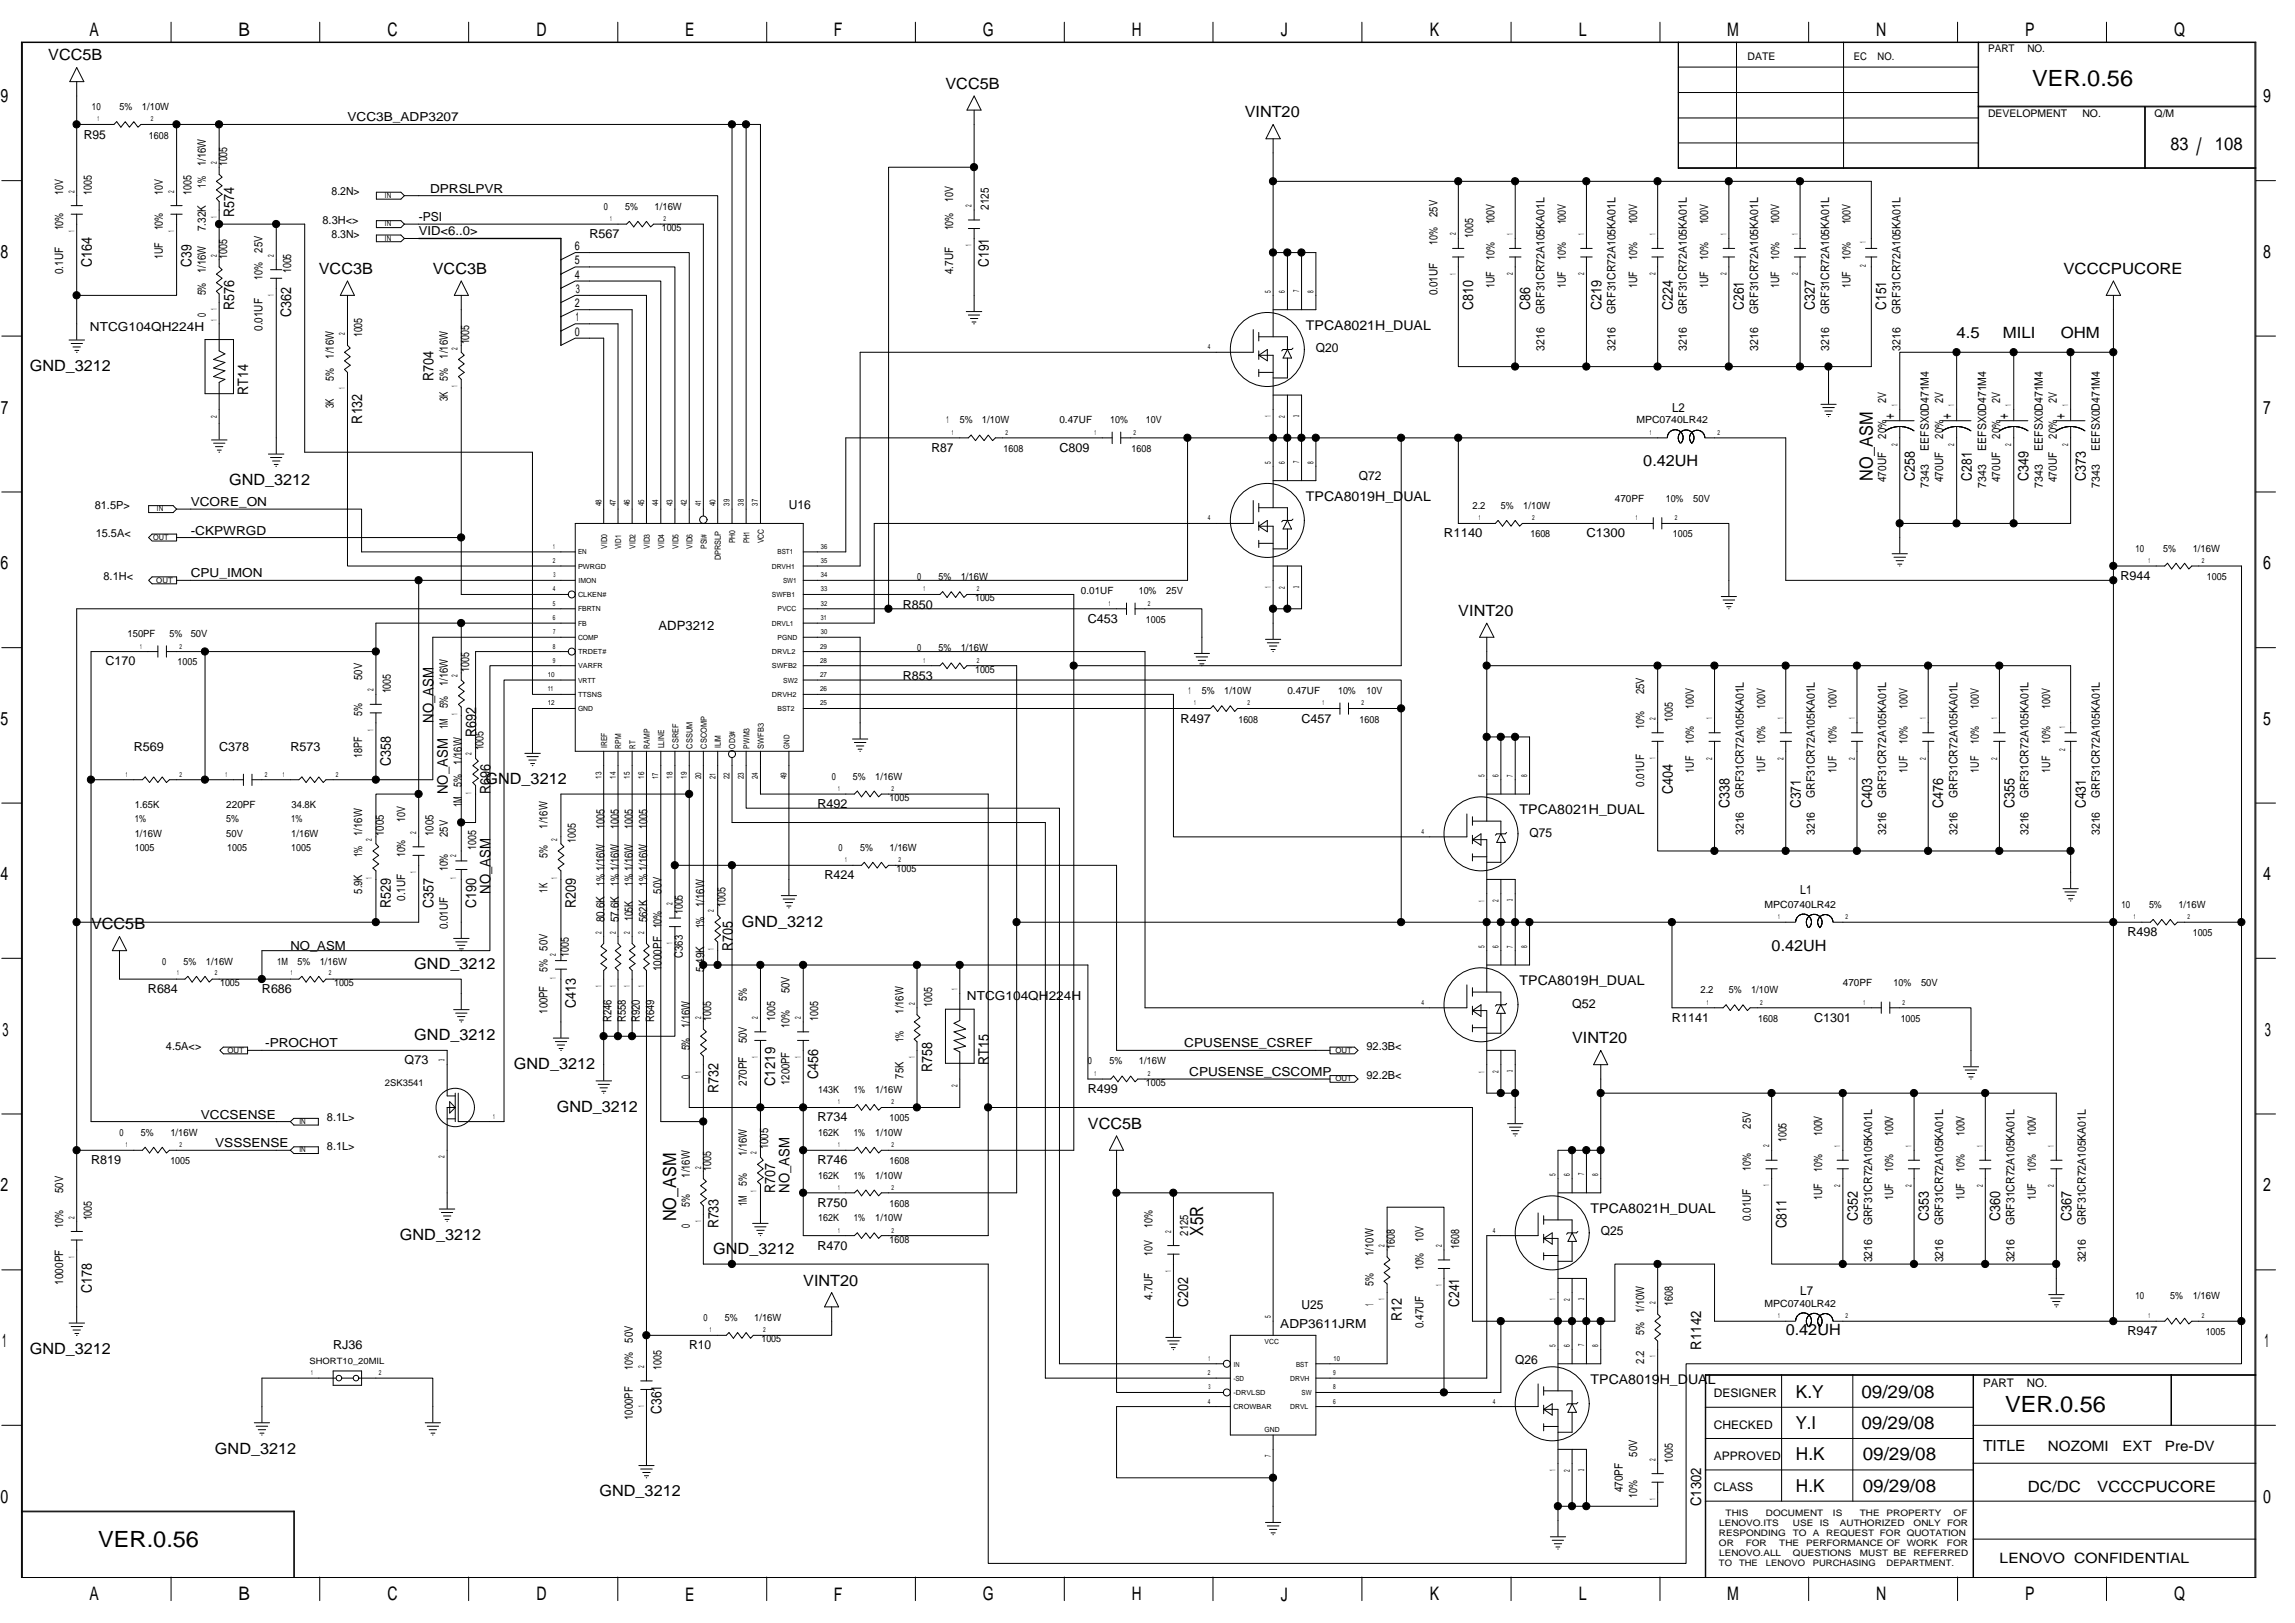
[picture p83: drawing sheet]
<svg xmlns="http://www.w3.org/2000/svg" width="420mm" height="297mm" viewBox="0 0 420 297" stroke-linecap="round" stroke-linejoin="round" font-family="sans-serif">
<defs><g id="words">
<text font-size="4.4" x="402.1" y="28.4">/</text>
<g font-size="4.1">
<text x="372.1" y="15.7">VER.0.56</text>
<text x="367.1" y="258.4">VER.0.56</text>
<text x="18" y="283.2">VER.0.56</text>
</g>
<g font-size="3.4">
<text x="16.4" y="6.6">A</text>
<text x="43.6" y="6.6">B</text>
<text x="70.9" y="6.6">C</text>
<text x="98.2" y="6.6">D</text>
<text x="125.4" y="6.6">E</text>
<text x="152.7" y="6.6">F</text>
<text x="179.9" y="6.6">G</text>
<text x="207.2" y="6.6">H</text>
<text x="234.5" y="6.6">J</text>
<text x="261.8" y="6.6">K</text>
<text x="289" y="6.6">L</text>
<text x="316.2" y="6.6">M</text>
<text x="343.5" y="6.6">N</text>
<text x="370.8" y="6.6">P</text>
<text x="398" y="6.6">Q</text>
<text x=".1" y="18.8">9</text>
<text x="414.3" y="18.8">9</text>
<text x=".1" y="47.2">8</text>
<text x="414.3" y="47.2">8</text>
<text x=".2" y="75.7">7</text>
<text x="414.3" y="75.7">7</text>
<text x=".1" y="104.2">6</text>
<text x="414.3" y="104.2">6</text>
<text x=".1" y="132.7">5</text>
<text x="414.3" y="132.7">5</text>
<text x=".1" y="161.1">4</text>
<text x="414.3" y="161.1">4</text>
<text x=".5" y="189.6">3</text>
<text x="414.6" y="189.6">3</text>
<text x=".1" y="218.1">2</text>
<text x="414.3" y="218.1">2</text>
<text x=".4" y="246.6">1</text>
<text x="414.6" y="246.6">1</text>
<text x=".1" y="275.1">0</text>
<text x="414.3" y="275.1">0</text>
<text x="16.4" y="292.9">A</text>
<text x="43.6" y="292.9">B</text>
<text x="70.9" y="292.9">C</text>
<text x="98.2" y="292.9">D</text>
<text x="125.4" y="292.9">E</text>
<text x="152.7" y="292.9">F</text>
<text x="179.9" y="292.9">G</text>
<text x="207.2" y="292.9">H</text>
<text x="234.5" y="292.9">J</text>
<text x="261.8" y="292.9">K</text>
<text x="289" y="292.9">L</text>
<text x="316.2" y="292.9">M</text>
<text x="343.5" y="292.9">N</text>
<text x="370.8" y="292.9">P</text>
<text x="398" y="292.9">Q</text>
</g>
<g font-size="3.3">
<text x="397.4" y="27.4">83</text>
<text x="405.5" y="27.4">108</text>
<text x="342.8" y="88" transform="rotate(-90 342.8 88)">NO_ASM</text>
<text x="123.8" y="223.5" transform="rotate(-90 123.8 223.5)">NO_ASM</text>
<text x="220.3" y="226.1" transform="rotate(-90 220.3 226.1)">X5R</text>
<text x="328.8" y="255.8">K.Y</text>
<text x="340.8" y="255.8">09/29/08</text>
<text x="328.7" y="261.6">Y.I</text>
<text x="340.8" y="261.6">09/29/08</text>
<text x="328.8" y="267.3">H.K</text>
<text x="341" y="267.3">09/29/08</text>
<text x="328.8" y="273">H.K</text>
<text x="341" y="273">09/29/08</text>
</g>
<g font-size="2.8">
<text x="8.8" y="11">VCC5B</text>
<text x="173.1" y="16.3">VCC5B</text>
<text x="227.9" y="21.5">VINT20</text>
<text x="58.4" y="50.2">VCC3B</text>
<text x="79.2" y="50.2">VCC3B</text>
<text x="377.8" y="50.2">VCCCPUCORE</text>
<text x="358.2" y="61.9">4.5</text>
<text x="366.7" y="61.9">MILI</text>
<text x="377.3" y="61.9">OHM</text>
<text x="5.5" y="67.9">GND_3212</text>
<text x="41.9" y="88.7">GND_3212</text>
<text x="300.9" y="85.3">0.42UH</text>
<text x="267" y="112.7">VINT20</text>
<text x="88.9" y="143.5">GND_3212</text>
<text x="16.7" y="170.1">VCC5B</text>
<text x="135.8" y="169.6">GND_3212</text>
<text x="324.3" y="174">0.42UH</text>
<text x="75.8" y="177.4">GND_3212</text>
<text x="75.9" y="190.4">GND_3212</text>
<text x="287.8" y="191">VINT20</text>
<text x="94.1" y="195.6">GND_3212</text>
<text x="101.9" y="203.5">GND_3212</text>
<text x="199.2" y="206.6">VCC5B</text>
<text x="73.2" y="226.9">GND_3212</text>
<text x="130.6" y="229.5">GND_3212</text>
<text x="147.1" y="235.3">VINT20</text>
<text x="326.9" y="244.4">0.42UH</text>
<text x="5.5" y="247.8">GND_3212</text>
<text x="39.4" y="266">GND_3212</text>
<text x="363" y="265.6">TITLE</text>
<text x="109.8" y="273.9">GND_3212</text>
<text x="371.3" y="273.1">DC/DC</text>
<text x="384" y="273.1">VCCCPUCORE</text>
</g>
<g font-size="2.7">
<text x="42.9" y="39.7" transform="rotate(-90 42.9 39.7)">R574</text>
<text x="16.8" y="48.9" transform="rotate(-90 16.8 48.9)">C164</text>
<text x="35" y="48.9" transform="rotate(-90 35 48.9)">C39</text>
<text x="181" y="48.9" transform="rotate(-90 181 48.9)">C191</text>
<text x="42.9" y="56.7" transform="rotate(-90 42.9 56.7)">R576</text>
<text x="53.3" y="58" transform="rotate(-90 53.3 58)">C362</text>
<text x="269.7" y="56.7" transform="rotate(-90 269.7 56.7)">C810</text>
<text x="280.2" y="56.7" transform="rotate(-90 280.2 56.7)">C86</text>
<text x="293.2" y="56.7" transform="rotate(-90 293.2 56.7)">C219</text>
<text x="306.2" y="56.7" transform="rotate(-90 306.2 56.7)">C224</text>
<text x="319.2" y="56.7" transform="rotate(-90 319.2 56.7)">C261</text>
<text x="332.3" y="56.7" transform="rotate(-90 332.3 56.7)">C327</text>
<text x="345.3" y="56.7" transform="rotate(-90 345.3 56.7)">C151</text>
<text x="79.4" y="69.7" transform="rotate(-90 79.4 69.7)">R704</text>
<text x="45.5" y="72.3" transform="rotate(-90 45.5 72.3)">RT14</text>
<text x="66.3" y="77.5" transform="rotate(-90 66.3 77.5)">R132</text>
<text x="346.8" y="76.6" transform="rotate(-90 346.8 76.6)">+</text>
<text x="357.3" y="76.6" transform="rotate(-90 357.3 76.6)">+</text>
<text x="367.7" y="76.6" transform="rotate(-90 367.7 76.6)">+</text>
<text x="378.1" y="76.6" transform="rotate(-90 378.1 76.6)">+</text>
<text x="350.6" y="88" transform="rotate(-90 350.6 88)">C258</text>
<text x="361" y="88" transform="rotate(-90 361 88)">C281</text>
<text x="371.4" y="88" transform="rotate(-90 371.4 88)">C349</text>
<text x="381.8" y="88" transform="rotate(-90 381.8 88)">C373</text>
<text x="79.4" y="132.3" transform="rotate(-90 79.4 132.3)">NO_ASM</text>
<text x="87.2" y="134.9" transform="rotate(-90 87.2 134.9)">R692</text>
<text x="71.5" y="140.1" transform="rotate(-90 71.5 140.1)">C358</text>
<text x="82" y="145.3" transform="rotate(-90 82 145.3)">NO_ASM</text>
<text x="89.8" y="145.3" transform="rotate(-90 89.8 145.3)">R696</text>
<text x="306.2" y="145.3" transform="rotate(-90 306.2 145.3)">C404</text>
<text x="316.6" y="147.9" transform="rotate(-90 316.6 147.9)">C338</text>
<text x="329.7" y="147.9" transform="rotate(-90 329.7 147.9)">C371</text>
<text x="342.7" y="147.9" transform="rotate(-90 342.7 147.9)">C403</text>
<text x="355.8" y="147.9" transform="rotate(-90 355.8 147.9)">C476</text>
<text x="368.8" y="147.9" transform="rotate(-90 368.8 147.9)">C355</text>
<text x="381.8" y="147.9" transform="rotate(-90 381.8 147.9)">C431</text>
<text x="71.5" y="166.2" transform="rotate(-90 71.5 166.2)">R529</text>
<text x="79.4" y="166.2" transform="rotate(-90 79.4 166.2)">C357</text>
<text x="87.2" y="166.2" transform="rotate(-90 87.2 166.2)">C190</text>
<text x="89.8" y="163.6" transform="rotate(-90 89.8 163.6)">NO_ASM</text>
<text x="105.4" y="166.2" transform="rotate(-90 105.4 166.2)">R209</text>
<text x="134.1" y="174" transform="rotate(-90 134.1 174)">R705</text>
<text x="105.4" y="184.4" transform="rotate(-90 105.4 184.4)">C413</text>
<text x="149.8" y="197.5" transform="rotate(-90 149.8 197.5)">C456</text>
<text x="170.6" y="196.2" transform="rotate(-90 170.6 196.2)">R758</text>
<text x="181" y="194.9" transform="rotate(-90 181 194.9)">RT15</text>
<text x="131.5" y="200.1" transform="rotate(-90 131.5 200.1)">R732</text>
<text x="141.9" y="198.8" transform="rotate(-90 141.9 198.8)">C1219</text>
<text x="141.9" y="218.3" transform="rotate(-90 141.9 218.3)">R707</text>
<text x="144.6" y="218.3" transform="rotate(-90 144.6 218.3)">NO_ASM</text>
<text x="131.5" y="224.8" transform="rotate(-90 131.5 224.8)">R733</text>
<text x="327.1" y="224.8" transform="rotate(-90 327.1 224.8)">C811</text>
<text x="340.1" y="223.5" transform="rotate(-90 340.1 223.5)">C352</text>
<text x="353.1" y="223.5" transform="rotate(-90 353.1 223.5)">C353</text>
<text x="366.2" y="223.5" transform="rotate(-90 366.2 223.5)">C360</text>
<text x="379.2" y="223.5" transform="rotate(-90 379.2 223.5)">C367</text>
<text x="16.8" y="236.6" transform="rotate(-90 16.8 236.6)">C178</text>
<text x="217.5" y="239.2" transform="rotate(-90 217.5 239.2)">C202</text>
<text x="267.1" y="239.2" transform="rotate(-90 267.1 239.2)">C241</text>
<text x="256.7" y="241.8" transform="rotate(-90 256.7 241.8)">R12</text>
<text x="311.4" y="247" transform="rotate(-90 311.4 247)">R1142</text>
<text x="121.1" y="258.7" transform="rotate(-90 121.1 258.7)">C361</text>
<text x="311.4" y="275.7" transform="rotate(-90 311.4 275.7)">C1302</text>
</g>
<g font-size="2.6">
<text x="374.9" y="265.5">NOZOMI</text>
<text x="388.6" y="265.5">EXT</text>
<text x="396.4" y="265.5">Pre-DV</text>
<text x="366.1" y="286.1">LENOVO CONFIDENTIAL</text>
</g>
<g font-size="2.5">
<text x="239.1" y="60.3">TPCA8021H_DUAL</text>
<text x="239.1" y="91.6">TPCA8019H_DUAL</text>
<text x="278.2" y="149">TPCA8021H_DUAL</text>
<text x="278.2" y="180.3">TPCA8019H_DUAL</text>
<text x="291.2" y="222">TPCA8021H_DUAL</text>
<text x="291.2" y="253.3">TPCA8019H_DUAL</text>
</g>
<g font-size="2.3">
<text x="63.6" y="22.2">VCC3B_ADP3207</text>
<text x="15.4" y="25.4">R95</text>
<text x="78.7" y="35.3">DPRSLPVR</text>
<text x="76.7" y="40.5">-PSI</text>
<text x="76.7" y="43.1">VID&lt;6..0&gt;</text>
<text x="107.9" y="43.6">R567</text>
<text x="16.5" y="60.5">NTCG104QH224H</text>
<text x="240.9" y="64.4">Q20</text>
<text x="306.1" y="75.4">L2</text>
<text x="170.5" y="82.7">R87</text>
<text x="194" y="82.7">C809</text>
<text x="248.7" y="87.9">Q72</text>
<text x="34.9" y="92.6">VCORE_ON</text>
<text x="144.4" y="93.1">U16</text>
<text x="34.9" y="97.8">-CKPWRGD</text>
<text x="264.4" y="98.3">R1140</text>
<text x="290.4" y="98.3">C1300</text>
<text x="34.9" y="105.7">CPU_IMON</text>
<text x="388.2" y="106.2">R944</text>
<text x="165.3" y="111.4">R850</text>
<text x="120.6" y="115.3">ADP3212</text>
<text x="199.2" y="114">C453</text>
<text x="19.3" y="121.8">C170</text>
<text x="165.3" y="124.4">R853</text>
<text x="24.5" y="137.5">R569</text>
<text x="40.1" y="137.5">C378</text>
<text x="53.2" y="137.5">R573</text>
<text x="216.1" y="132.2">R497</text>
<text x="238.3" y="132.2">C457</text>
<text x="149.6" y="147.9">R492</text>
<text x="280" y="153.1">Q75</text>
<text x="150.9" y="160.9">R424</text>
<text x="329.6" y="163.5">L1</text>
<text x="53.2" y="173.9">NO_ASM</text>
<text x="389.5" y="171.4">R498</text>
<text x="27.1" y="181.8">R684</text>
<text x="48" y="181.8">R686</text>
<text x="177" y="183.1">NTCG104QH224H</text>
<text x="287.8" y="184.4">Q52</text>
<text x="48.5" y="191.7">-PROCHOT</text>
<text x="216.8" y="191.7">CPUSENSE_CSREF</text>
<text x="306.1" y="187">R1141</text>
<text x="332.1" y="187">C1301</text>
<text x="74.1" y="194.8">Q73</text>
<text x="217.7" y="196.9">CPUSENSE_CSCOMP</text>
<text x="199.2" y="200">R499</text>
<text x="36.8" y="204.7">VCCSENSE</text>
<text x="39.4" y="209.9">VSSSENSE</text>
<text x="149.6" y="205.2">R734</text>
<text x="16.7" y="213.1">R819</text>
<text x="149.6" y="213.1">R746</text>
<text x="149.6" y="220.9">R750</text>
<text x="293.1" y="226.1">Q25</text>
<text x="149.6" y="228.7">R470</text>
<text x="238.3" y="239.6">U25</text>
<text x="329.6" y="237">L7</text>
<text x="234.4" y="243">ADP3611JRM</text>
<text x="389.5" y="244.3">R947</text>
<text x="61" y="247">RJ36</text>
<text x="126.2" y="247">R10</text>
<text x="277.4" y="249.6">Q26</text>
</g>
<g font-size="2.2">
<text x="105.2" y="45.8">6</text>
<text x="105.2" y="51">4</text>
<text x="105.2" y="48.4">5</text>
<text x="105.4" y="53.6">3</text>
<text x="105.2" y="56.2">2</text>
<text x="105.4" y="58.8">1</text>
<text x="105.2" y="61.4">0</text>
<text x="313.8" y="255.7">DESIGNER</text>
<text x="363" y="253.8">PART</text>
<text x="371.1" y="253.8">NO.</text>
<text x="313.8" y="261.5">CHECKED</text>
<text x="313.8" y="267.2">APPROVED</text>
<text x="313.8" y="272.9">CLASS</text>
</g>
<g font-size="2.1">
<text x="11.6" y="35.6" transform="rotate(-90 11.6 35.6)">10V</text>
<text x="16.8" y="35.6" transform="rotate(-90 16.8 35.6)">1005</text>
<text x="29.8" y="35.6" transform="rotate(-90 29.8 35.6)">10V</text>
<text x="35" y="35.6" transform="rotate(-90 35 35.6)">1005</text>
<text x="37.7" y="34.3" transform="rotate(-90 37.7 34.3)">1%</text>
<text x="37.7" y="30.4" transform="rotate(-90 37.7 30.4)">1/16W</text>
<text x="41.6" y="30.4" transform="rotate(-90 41.6 30.4)">1005</text>
<text x="174.5" y="37" transform="rotate(-90 174.5 37)">10V</text>
<text x="181" y="38.4" transform="rotate(-90 181 38.4)">2125</text>
<text x="263.2" y="39.7" transform="rotate(-90 263.2 39.7)">25V</text>
<text x="273.6" y="41.1" transform="rotate(-90 273.6 41.1)">100V</text>
<text x="286.7" y="41.1" transform="rotate(-90 286.7 41.1)">100V</text>
<text x="299.7" y="41.1" transform="rotate(-90 299.7 41.1)">100V</text>
<text x="312.7" y="41.1" transform="rotate(-90 312.7 41.1)">100V</text>
<text x="325.7" y="41.1" transform="rotate(-90 325.7 41.1)">100V</text>
<text x="338.8" y="41.1" transform="rotate(-90 338.8 41.1)">100V</text>
<text x="11.6" y="42.2" transform="rotate(-90 11.6 42.2)">10%</text>
<text x="29.8" y="42.2" transform="rotate(-90 29.8 42.2)">10%</text>
<text x="29.8" y="47.4" transform="rotate(-90 29.8 47.4)">1UF</text>
<text x="37.7" y="42.3" transform="rotate(-90 37.7 42.3)">7.32K</text>
<text x="41.6" y="47.4" transform="rotate(-90 41.6 47.4)">1005</text>
<text x="48.1" y="46.2" transform="rotate(-90 48.1 46.2)">25V</text>
<text x="174.5" y="42.2" transform="rotate(-90 174.5 42.2)">10%</text>
<text x="263.2" y="44.8" transform="rotate(-90 263.2 44.8)">10%</text>
<text x="269.7" y="43.5" transform="rotate(-90 269.7 43.5)">1005</text>
<text x="273.6" y="47.5" transform="rotate(-90 273.6 47.5)">10%</text>
<text x="286.7" y="47.5" transform="rotate(-90 286.7 47.5)">10%</text>
<text x="299.7" y="47.5" transform="rotate(-90 299.7 47.5)">10%</text>
<text x="312.7" y="47.5" transform="rotate(-90 312.7 47.5)">10%</text>
<text x="325.7" y="47.5" transform="rotate(-90 325.7 47.5)">10%</text>
<text x="338.8" y="47.5" transform="rotate(-90 338.8 47.5)">10%</text>
<text x="11.6" y="50.2" transform="rotate(-90 11.6 50.2)">0.1UF</text>
<text x="37.7" y="50" transform="rotate(-90 37.7 50)">1/16W</text>
<text x="48.1" y="51.3" transform="rotate(-90 48.1 51.3)">10%</text>
<text x="53.3" y="50" transform="rotate(-90 53.3 50)">1005</text>
<text x="174.5" y="50.2" transform="rotate(-90 174.5 50.2)">4.7UF</text>
<text x="273.6" y="52.7" transform="rotate(-90 273.6 52.7)">1UF</text>
<text x="286.7" y="52.7" transform="rotate(-90 286.7 52.7)">1UF</text>
<text x="299.7" y="52.7" transform="rotate(-90 299.7 52.7)">1UF</text>
<text x="312.7" y="52.7" transform="rotate(-90 312.7 52.7)">1UF</text>
<text x="325.7" y="52.7" transform="rotate(-90 325.7 52.7)">1UF</text>
<text x="338.8" y="52.7" transform="rotate(-90 338.8 52.7)">1UF</text>
<text x="37.7" y="54.1" transform="rotate(-90 37.7 54.1)">5%</text>
<text x="37.7" y="58" transform="rotate(-90 37.7 58)">0</text>
<text x="263.2" y="54.1" transform="rotate(-90 263.2 54.1)">0.01UF</text>
<text x="282.7" y="57.4" transform="rotate(-90 282.7 57.4)">GRF31CR72A105KA01L</text>
<text x="295.8" y="57.4" transform="rotate(-90 295.8 57.4)">GRF31CR72A105KA01L</text>
<text x="308.8" y="57.4" transform="rotate(-90 308.8 57.4)">GRF31CR72A105KA01L</text>
<text x="321.8" y="57.4" transform="rotate(-90 321.8 57.4)">GRF31CR72A105KA01L</text>
<text x="334.9" y="57.4" transform="rotate(-90 334.9 57.4)">GRF31CR72A105KA01L</text>
<text x="347.9" y="57.4" transform="rotate(-90 347.9 57.4)">GRF31CR72A105KA01L</text>
<text x="48.1" y="60.6" transform="rotate(-90 48.1 60.6)">0.01UF</text>
<text x="61.1" y="65.6" transform="rotate(-90 61.1 65.6)">1/16W</text>
<text x="66.3" y="61.7" transform="rotate(-90 66.3 61.7)">1005</text>
<text x="82" y="65.6" transform="rotate(-90 82 65.6)">1/16W</text>
<text x="85.9" y="63" transform="rotate(-90 85.9 63)">1005</text>
<text x="282.7" y="64.2" transform="rotate(-90 282.7 64.2)">3216</text>
<text x="295.8" y="64.2" transform="rotate(-90 295.8 64.2)">3216</text>
<text x="308.8" y="64.2" transform="rotate(-90 308.8 64.2)">3216</text>
<text x="321.8" y="64.2" transform="rotate(-90 321.8 64.2)">3216</text>
<text x="334.9" y="64.2" transform="rotate(-90 334.9 64.2)">3216</text>
<text x="347.9" y="64.2" transform="rotate(-90 347.9 64.2)">3216</text>
<text x="61.1" y="69.7" transform="rotate(-90 61.1 69.7)">5%</text>
<text x="82" y="69.7" transform="rotate(-90 82 69.7)">5%</text>
<text x="61.1" y="74.7" transform="rotate(-90 61.1 74.7)">3K</text>
<text x="82" y="73.4" transform="rotate(-90 82 73.4)">3K</text>
<text x="345.3" y="73.7" transform="rotate(-90 345.3 73.7)">2V</text>
<text x="355.8" y="73.7" transform="rotate(-90 355.8 73.7)">2V</text>
<text x="366.2" y="73.7" transform="rotate(-90 366.2 73.7)">2V</text>
<text x="376.6" y="73.7" transform="rotate(-90 376.6 73.7)">2V</text>
<text x="345.3" y="80.3" transform="rotate(-90 345.3 80.3)">20%</text>
<text x="353.1" y="82.5" transform="rotate(-90 353.1 82.5)">EEFSX0D471M4</text>
<text x="355.8" y="80.3" transform="rotate(-90 355.8 80.3)">20%</text>
<text x="363.6" y="82.5" transform="rotate(-90 363.6 82.5)">EEFSX0D471M4</text>
<text x="366.2" y="80.3" transform="rotate(-90 366.2 80.3)">20%</text>
<text x="374" y="82.5" transform="rotate(-90 374 82.5)">EEFSX0D471M4</text>
<text x="376.6" y="80.3" transform="rotate(-90 376.6 80.3)">20%</text>
<text x="384.4" y="82.5" transform="rotate(-90 384.4 82.5)">EEFSX0D471M4</text>
<text x="345.3" y="88.2" transform="rotate(-90 345.3 88.2)">470UF</text>
<text x="353.1" y="89.2" transform="rotate(-90 353.1 89.2)">7343</text>
<text x="355.8" y="88.2" transform="rotate(-90 355.8 88.2)">470UF</text>
<text x="363.6" y="89.2" transform="rotate(-90 363.6 89.2)">7343</text>
<text x="366.2" y="88.2" transform="rotate(-90 366.2 88.2)">470UF</text>
<text x="374" y="89.2" transform="rotate(-90 374 89.2)">7343</text>
<text x="376.6" y="88.2" transform="rotate(-90 376.6 88.2)">470UF</text>
<text x="384.4" y="89.2" transform="rotate(-90 384.4 89.2)">7343</text>
<text x="66.3" y="124.5" transform="rotate(-90 66.3 124.5)">50V</text>
<text x="82" y="125.6" transform="rotate(-90 82 125.6)">1/16W</text>
<text x="85.9" y="123" transform="rotate(-90 85.9 123)">1005</text>
<text x="66.3" y="131" transform="rotate(-90 66.3 131)">5%</text>
<text x="71.5" y="126.9" transform="rotate(-90 71.5 126.9)">1005</text>
<text x="82" y="129.7" transform="rotate(-90 82 129.7)">5%</text>
<text x="301" y="127.1" transform="rotate(-90 301 127.1)">25V</text>
<text x="310.1" y="129.7" transform="rotate(-90 310.1 129.7)">100V</text>
<text x="323.2" y="129.7" transform="rotate(-90 323.2 129.7)">100V</text>
<text x="336.2" y="129.7" transform="rotate(-90 336.2 129.7)">100V</text>
<text x="349.2" y="129.7" transform="rotate(-90 349.2 129.7)">100V</text>
<text x="362.3" y="129.7" transform="rotate(-90 362.3 129.7)">100V</text>
<text x="375.3" y="129.7" transform="rotate(-90 375.3 129.7)">100V</text>
<text x="82" y="133.4" transform="rotate(-90 82 133.4)">1M</text>
<text x="88.5" y="137.3" transform="rotate(-90 88.5 137.3)">1005</text>
<text x="301" y="133.4" transform="rotate(-90 301 133.4)">10%</text>
<text x="306.2" y="132.1" transform="rotate(-90 306.2 132.1)">1005</text>
<text x="310.1" y="136.2" transform="rotate(-90 310.1 136.2)">10%</text>
<text x="323.2" y="136.2" transform="rotate(-90 323.2 136.2)">10%</text>
<text x="336.2" y="136.2" transform="rotate(-90 336.2 136.2)">10%</text>
<text x="349.2" y="136.2" transform="rotate(-90 349.2 136.2)">10%</text>
<text x="362.3" y="136.2" transform="rotate(-90 362.3 136.2)">10%</text>
<text x="375.3" y="136.2" transform="rotate(-90 375.3 136.2)">10%</text>
<text x="66.3" y="138.6" transform="rotate(-90 66.3 138.6)">18PF</text>
<text x="84.6" y="140" transform="rotate(-90 84.6 140)">1/16W</text>
<text x="310.1" y="141.4" transform="rotate(-90 310.1 141.4)">1UF</text>
<text x="323.2" y="141.4" transform="rotate(-90 323.2 141.4)">1UF</text>
<text x="336.2" y="141.4" transform="rotate(-90 336.2 141.4)">1UF</text>
<text x="349.2" y="141.4" transform="rotate(-90 349.2 141.4)">1UF</text>
<text x="362.3" y="141.4" transform="rotate(-90 362.3 141.4)">1UF</text>
<text x="375.3" y="141.4" transform="rotate(-90 375.3 141.4)">1UF</text>
<text x="84.6" y="147.7" transform="rotate(-90 84.6 147.7)">1M</text>
<text x="84.6" y="144" transform="rotate(-90 84.6 144)">5%</text>
<text x="301" y="144" transform="rotate(-90 301 144)">0.01UF</text>
<text x="319.2" y="146.1" transform="rotate(-90 319.2 146.1)">GRF31CR72A105KA01L</text>
<text x="332.3" y="146.1" transform="rotate(-90 332.3 146.1)">GRF31CR72A105KA01L</text>
<text x="345.3" y="146.1" transform="rotate(-90 345.3 146.1)">GRF31CR72A105KA01L</text>
<text x="358.3" y="146.1" transform="rotate(-90 358.3 146.1)">GRF31CR72A105KA01L</text>
<text x="371.4" y="146.1" transform="rotate(-90 371.4 146.1)">GRF31CR72A105KA01L</text>
<text x="384.4" y="146.1" transform="rotate(-90 384.4 146.1)">GRF31CR72A105KA01L</text>
<text x="66.3" y="153" transform="rotate(-90 66.3 153)">1/16W</text>
<text x="70.3" y="153" transform="rotate(-90 70.3 153)">1005</text>
<text x="74.2" y="150.4" transform="rotate(-90 74.2 150.4)">10V</text>
<text x="79.4" y="153" transform="rotate(-90 79.4 153)">1005</text>
<text x="82" y="153.2" transform="rotate(-90 82 153.2)">25V</text>
<text x="87.2" y="155.6" transform="rotate(-90 87.2 155.6)">1005</text>
<text x="100.2" y="151.7" transform="rotate(-90 100.2 151.7)">1/16W</text>
<text x="105.4" y="154.3" transform="rotate(-90 105.4 154.3)">1005</text>
<text x="110.6" y="151.7" transform="rotate(-90 110.6 151.7)">1005</text>
<text x="113.3" y="151.7" transform="rotate(-90 113.3 151.7)">1005</text>
<text x="115.9" y="151.7" transform="rotate(-90 115.9 151.7)">1005</text>
<text x="118.5" y="151.7" transform="rotate(-90 118.5 151.7)">1005</text>
<text x="319.2" y="152.8" transform="rotate(-90 319.2 152.8)">3216</text>
<text x="332.3" y="152.8" transform="rotate(-90 332.3 152.8)">3216</text>
<text x="345.3" y="152.8" transform="rotate(-90 345.3 152.8)">3216</text>
<text x="358.3" y="152.8" transform="rotate(-90 358.3 152.8)">3216</text>
<text x="371.4" y="152.8" transform="rotate(-90 371.4 152.8)">3216</text>
<text x="384.4" y="152.8" transform="rotate(-90 384.4 152.8)">3216</text>
<text x="66.3" y="156.9" transform="rotate(-90 66.3 156.9)">1%</text>
<text x="74.2" y="156.9" transform="rotate(-90 74.2 156.9)">10%</text>
<text x="82" y="159.5" transform="rotate(-90 82 159.5)">10%</text>
<text x="100.2" y="157.1" transform="rotate(-90 100.2 157.1)">5%</text>
<text x="66.3" y="163.6" transform="rotate(-90 66.3 163.6)">5.9K</text>
<text x="74.2" y="164.9" transform="rotate(-90 74.2 164.9)">0.1UF</text>
<text x="100.2" y="163.4" transform="rotate(-90 100.2 163.4)">1K</text>
<text x="110.6" y="162.1" transform="rotate(-90 110.6 162.1)">1% 1/16W</text>
<text x="113.3" y="162.1" transform="rotate(-90 113.3 162.1)">1% 1/16W</text>
<text x="115.9" y="162.1" transform="rotate(-90 115.9 162.1)">1% 1/16W</text>
<text x="118.5" y="162.1" transform="rotate(-90 118.5 162.1)">1% 1/16W</text>
<text x="121.1" y="163.6" transform="rotate(-90 121.1 163.6)">50V</text>
<text x="125" y="167.3" transform="rotate(-90 125 167.3)">1005</text>
<text x="128.9" y="166" transform="rotate(-90 128.9 166)">1/16W</text>
<text x="132.8" y="166" transform="rotate(-90 132.8 166)">1005</text>
<text x="82" y="170.1" transform="rotate(-90 82 170.1)">0.01UF</text>
<text x="100.2" y="174" transform="rotate(-90 100.2 174)">50V</text>
<text x="110.6" y="168.8" transform="rotate(-90 110.6 168.8)">80.6K</text>
<text x="113.3" y="168.8" transform="rotate(-90 113.3 168.8)">57.6K</text>
<text x="115.9" y="168.6" transform="rotate(-90 115.9 168.6)">105K</text>
<text x="118.5" y="168.8" transform="rotate(-90 118.5 168.8)">562K</text>
<text x="128.9" y="169.9" transform="rotate(-90 128.9 169.9)">1%</text>
<text x="100.2" y="177.9" transform="rotate(-90 100.2 177.9)">5%</text>
<text x="104.1" y="175.1" transform="rotate(-90 104.1 175.1)">1005</text>
<text x="121.1" y="177.8" transform="rotate(-90 121.1 177.8)">1000PF 10%</text>
<text x="125" y="175.3" transform="rotate(-90 125 175.3)">C363</text>
<text x="128.9" y="177.9" transform="rotate(-90 128.9 177.9)">5.49K</text>
<text x="100.2" y="185.5" transform="rotate(-90 100.2 185.5)">100PF</text>
<text x="136.7" y="183.1" transform="rotate(-90 136.7 183.1)">5%</text>
<text x="144.6" y="181.8" transform="rotate(-90 144.6 181.8)">50V</text>
<text x="165.4" y="185.5" transform="rotate(-90 165.4 185.5)">1/16W</text>
<text x="170.6" y="184.3" transform="rotate(-90 170.6 184.3)">1005</text>
<text x="112" y="187" transform="rotate(-90 112 187)">R246</text>
<text x="114.6" y="187" transform="rotate(-90 114.6 187)">R558</text>
<text x="117.2" y="187" transform="rotate(-90 117.2 187)">R920</text>
<text x="119.8" y="187" transform="rotate(-90 119.8 187)">R649</text>
<text x="126.3" y="188.2" transform="rotate(-90 126.3 188.2)">1/16W</text>
<text x="130.2" y="186.9" transform="rotate(-90 130.2 186.9)">1005</text>
<text x="136.7" y="191" transform="rotate(-90 136.7 191)">50V</text>
<text x="141.9" y="186.9" transform="rotate(-90 141.9 186.9)">1005</text>
<text x="144.6" y="188.2" transform="rotate(-90 144.6 188.2)">10%</text>
<text x="149.8" y="186.9" transform="rotate(-90 149.8 186.9)">1005</text>
<text x="165.4" y="190.8" transform="rotate(-90 165.4 190.8)">1%</text>
<text x="126.3" y="192.2" transform="rotate(-90 126.3 192.2)">5%</text>
<text x="126.3" y="197.5" transform="rotate(-90 126.3 197.5)">0</text>
<text x="165.4" y="197.4" transform="rotate(-90 165.4 197.4)">75K</text>
<text x="136.7" y="198.8" transform="rotate(-90 136.7 198.8)">270PF</text>
<text x="144.6" y="198.6" transform="rotate(-90 144.6 198.6)">1200PF</text>
<text x="320.5" y="206.6" transform="rotate(-90 320.5 206.6)">25V</text>
<text x="327.1" y="209" transform="rotate(-90 327.1 209)">1005</text>
<text x="333.6" y="207.9" transform="rotate(-90 333.6 207.9)">100V</text>
<text x="346.6" y="207.9" transform="rotate(-90 346.6 207.9)">100V</text>
<text x="359.7" y="207.9" transform="rotate(-90 359.7 207.9)">100V</text>
<text x="372.7" y="207.9" transform="rotate(-90 372.7 207.9)">100V</text>
<text x="126.3" y="215.6" transform="rotate(-90 126.3 215.6)">1/16W</text>
<text x="130.2" y="214.2" transform="rotate(-90 130.2 214.2)">1005</text>
<text x="136.7" y="211.6" transform="rotate(-90 136.7 211.6)">1/16W</text>
<text x="140.7" y="210.4" transform="rotate(-90 140.7 210.4)">1005</text>
<text x="320.5" y="214.2" transform="rotate(-90 320.5 214.2)">10%</text>
<text x="333.6" y="214.4" transform="rotate(-90 333.6 214.4)">10%</text>
<text x="346.6" y="214.4" transform="rotate(-90 346.6 214.4)">10%</text>
<text x="359.7" y="214.4" transform="rotate(-90 359.7 214.4)">10%</text>
<text x="372.7" y="214.4" transform="rotate(-90 372.7 214.4)">10%</text>
<text x="11.6" y="218.3" transform="rotate(-90 11.6 218.3)">50V</text>
<text x="126.3" y="220.9" transform="rotate(-90 126.3 220.9)">5%</text>
<text x="136.7" y="220.8" transform="rotate(-90 136.7 220.8)">1M</text>
<text x="136.7" y="217" transform="rotate(-90 136.7 217)">5%</text>
<text x="333.6" y="219.6" transform="rotate(-90 333.6 219.6)">1UF</text>
<text x="346.6" y="219.6" transform="rotate(-90 346.6 219.6)">1UF</text>
<text x="359.7" y="219.6" transform="rotate(-90 359.7 219.6)">1UF</text>
<text x="372.7" y="219.6" transform="rotate(-90 372.7 219.6)">1UF</text>
<text x="11.6" y="224.7" transform="rotate(-90 11.6 224.7)">10%</text>
<text x="16.8" y="223.4" transform="rotate(-90 16.8 223.4)">1005</text>
<text x="126.3" y="224.8" transform="rotate(-90 126.3 224.8)">0</text>
<text x="211" y="224.7" transform="rotate(-90 211 224.7)">10%</text>
<text x="217.5" y="226.1" transform="rotate(-90 217.5 226.1)">2125</text>
<text x="260.6" y="227.3" transform="rotate(-90 260.6 227.3)">10V</text>
<text x="320.5" y="223.5" transform="rotate(-90 320.5 223.5)">0.01UF</text>
<text x="342.7" y="224.3" transform="rotate(-90 342.7 224.3)">GRF31CR72A105KA01L</text>
<text x="355.8" y="224.3" transform="rotate(-90 355.8 224.3)">GRF31CR72A105KA01L</text>
<text x="368.8" y="224.3" transform="rotate(-90 368.8 224.3)">GRF31CR72A105KA01L</text>
<text x="381.8" y="224.3" transform="rotate(-90 381.8 224.3)">GRF31CR72A105KA01L</text>
<text x="211" y="229.9" transform="rotate(-90 211 229.9)">10V</text>
<text x="251.4" y="229.9" transform="rotate(-90 251.4 229.9)">1/10W</text>
<text x="255.4" y="228.6" transform="rotate(-90 255.4 228.6)">1608</text>
<text x="260.6" y="232.5" transform="rotate(-90 260.6 232.5)">10%</text>
<text x="267.1" y="228.6" transform="rotate(-90 267.1 228.6)">1608</text>
<text x="342.7" y="231.1" transform="rotate(-90 342.7 231.1)">3216</text>
<text x="355.8" y="231.1" transform="rotate(-90 355.8 231.1)">3216</text>
<text x="368.8" y="231.1" transform="rotate(-90 368.8 231.1)">3216</text>
<text x="381.8" y="231.1" transform="rotate(-90 381.8 231.1)">3216</text>
<text x="11.6" y="235.1" transform="rotate(-90 11.6 235.1)">1000PF</text>
<text x="211" y="237.9" transform="rotate(-90 211 237.9)">4.7UF</text>
<text x="251.4" y="239" transform="rotate(-90 251.4 239)">1</text>
<text x="251.4" y="235.3" transform="rotate(-90 251.4 235.3)">5%</text>
<text x="306.2" y="239" transform="rotate(-90 306.2 239)">1608</text>
<text x="115.9" y="245.7" transform="rotate(-90 115.9 245.7)">50V</text>
<text x="260.6" y="243.1" transform="rotate(-90 260.6 243.1)">0.47UF</text>
<text x="301" y="244.4" transform="rotate(-90 301 244.4)">5%</text>
<text x="301" y="240.3" transform="rotate(-90 301 240.3)">1/10W</text>
<text x="115.9" y="250.7" transform="rotate(-90 115.9 250.7)">10%</text>
<text x="121.1" y="250.7" transform="rotate(-90 121.1 250.7)">1005</text>
<text x="301" y="249.6" transform="rotate(-90 301 249.6)">2.2</text>
<text x="115.9" y="259.9" transform="rotate(-90 115.9 259.9)">1000PF</text>
<text x="299.7" y="266.6" transform="rotate(-90 299.7 266.6)">50V</text>
<text x="306.2" y="267.7" transform="rotate(-90 306.2 267.7)">1005</text>
<text x="297.1" y="273.1" transform="rotate(-90 297.1 273.1)">470PF</text>
<text x="299.7" y="274.2" transform="rotate(-90 299.7 274.2)">10%</text>
</g>
<g font-size="2">
<text x="60.7" y="35.8">8.2N&gt;</text>
<text x="59" y="41">8.3H&lt;&gt;</text>
<text x="60.7" y="43.6">8.3N&gt;</text>
<text x="17.3" y="93.1">81.5P&gt;</text>
<text x="17.5" y="98.3">15.5A&lt;</text>
<text x="19" y="106.2">8.1H&lt;</text>
<text x="30.4" y="192.2">4.5A&lt;&gt;</text>
<text x="250.2" y="197.4">92.2B&lt;</text>
<text x="250.2" y="192.2">92.3B&lt;</text>
<text x="59.8" y="205.2">8.1L&gt;</text>
<text x="59.8" y="210.5">8.1L&gt;</text>
</g>
<g font-size="1.9">
<text x="319.9" y="11">DATE</text>
<text x="339.4" y="11">EC</text>
<text x="343.7" y="11">NO.</text>
<text x="364" y="9.5">PART</text>
<text x="371.2" y="9.5">NO.</text>
<text x="364" y="21.3">DEVELOPMENT</text>
<text x="381.2" y="21.3">NO.</text>
<text x="394.5" y="21.3">Q/M</text>
</g>
<g font-size="1.8">
<text x="16.8" y="20.1">10</text>
<text x="21.9" y="20.1">5%</text>
<text x="26" y="20.1">1/10W</text>
<text x="27.3" y="25.4">1608</text>
<text x="110.5" y="38.4">0</text>
<text x="114.5" y="38.4">5%</text>
<text x="119.8" y="38.4">1/16W</text>
<text x="121.1" y="42.3">1005</text>
<text x="173.3" y="77.5">1</text>
<text x="175.7" y="77.5">5%</text>
<text x="179.8" y="77.5">1/10W</text>
<text x="194" y="77.5">0.47UF</text>
<text x="203.3" y="77.5">10%</text>
<text x="209.8" y="77.5">10V</text>
<text x="299.6" y="77.5">MPC0740LR42</text>
<text x="183.7" y="82.7">1608</text>
<text x="207.2" y="82.7">1608</text>
<text x="269.6" y="93.1">2.2</text>
<text x="274.8" y="93.1">5%</text>
<text x="278.9" y="93.1">1/10W</text>
<text x="295.6" y="91.8">470PF</text>
<text x="305" y="91.8">10%</text>
<text x="310" y="91.8">50V</text>
<text x="280.2" y="98.3">1608</text>
<text x="306.3" y="98.3">1005</text>
<text x="391" y="101">10</text>
<text x="396" y="101">5%</text>
<text x="401.4" y="101">1/16W</text>
<text x="167.9" y="106.2">0</text>
<text x="171.8" y="106.2">5%</text>
<text x="175.9" y="106.2">1/16W</text>
<text x="404" y="106.2">1005</text>
<text x="178.5" y="110.1">1005</text>
<text x="197.9" y="108.8">0.01UF</text>
<text x="208.5" y="108.8">10%</text>
<text x="213.5" y="108.8">25V</text>
<text x="23.4" y="116.6">150PF</text>
<text x="31" y="116.6">5%</text>
<text x="34.9" y="116.6">50V</text>
<text x="167.9" y="119.2">0</text>
<text x="171.8" y="119.2">5%</text>
<text x="175.9" y="119.2">1/16W</text>
<text x="209.8" y="114">1005</text>
<text x="32.5" y="121.8">1005</text>
<text x="178.5" y="123.1">1005</text>
<text x="217.6" y="127">1</text>
<text x="220" y="127">5%</text>
<text x="224.1" y="127">1/10W</text>
<text x="235.7" y="127">0.47UF</text>
<text x="245" y="127">10%</text>
<text x="250.2" y="127">10V</text>
<text x="226.7" y="132.2">1608</text>
<text x="248.9" y="132.2">1608</text>
<text x="152.3" y="142.7">0</text>
<text x="156.2" y="142.7">5%</text>
<text x="160.2" y="142.7">1/16W</text>
<text x="24.7" y="147.9">1.65K</text>
<text x="41.4" y="147.9">220PF</text>
<text x="53.4" y="147.9">34.8K</text>
<text x="162.8" y="146.6">1005</text>
<text x="24.7" y="150.5">1%</text>
<text x="24.7" y="153.1">1/16W</text>
<text x="24.7" y="155.7">1005</text>
<text x="41.4" y="150.5">5%</text>
<text x="41.4" y="153.1">50V</text>
<text x="41.6" y="155.7">1005</text>
<text x="53.3" y="155.7">1005</text>
<text x="53.3" y="150.5">1%</text>
<text x="53.3" y="153.1">1/16W</text>
<text x="153.5" y="155.7">0</text>
<text x="157.5" y="155.7">5%</text>
<text x="162.8" y="155.7">1/16W</text>
<text x="164.2" y="159.6">1005</text>
<text x="323" y="166.1">MPC0740LR42</text>
<text x="388.4" y="166.1">10</text>
<text x="393.4" y="166.1">5%</text>
<text x="398.8" y="166.1">1/16W</text>
<text x="401.4" y="171.4">1005</text>
<text x="29.7" y="176.6">0</text>
<text x="33.6" y="176.6">5%</text>
<text x="37.7" y="176.6">1/16W</text>
<text x="50.7" y="176.6">1M</text>
<text x="54.5" y="176.6">5%</text>
<text x="58.5" y="176.6">1/16W</text>
<text x="40.3" y="180.5">1005</text>
<text x="61.2" y="180.5">1005</text>
<text x="311.3" y="181.8">2.2</text>
<text x="316.5" y="181.8">5%</text>
<text x="320.6" y="181.8">1/10W</text>
<text x="337.4" y="180.5">470PF</text>
<text x="346.7" y="180.5">10%</text>
<text x="351.7" y="180.5">50V</text>
<text x="321.9" y="187">1608</text>
<text x="348" y="187">1005</text>
<text x="199.2" y="194.8">0</text>
<text x="203.1" y="194.8">5%</text>
<text x="208.5" y="194.8">1/16W</text>
<text x="149.8" y="200">143K</text>
<text x="156.3" y="200">1%</text>
<text x="160.2" y="200">1/16W</text>
<text x="209.8" y="198.7">1005</text>
<text x="21.9" y="207.9">0</text>
<text x="25.8" y="207.9">5%</text>
<text x="31.2" y="207.9">1/16W</text>
<text x="149.8" y="207.9">162K</text>
<text x="156.3" y="207.9">1%</text>
<text x="160.2" y="207.9">1/10W</text>
<text x="162.8" y="205.2">1005</text>
<text x="31.2" y="213.1">1005</text>
<text x="149.8" y="215.7">162K</text>
<text x="156.3" y="215.7">1%</text>
<text x="160.2" y="215.7">1/10W</text>
<text x="162.8" y="213.1">1608</text>
<text x="162.8" y="220.9">1608</text>
<text x="149.8" y="223.5">162K</text>
<text x="156.3" y="223.5">1%</text>
<text x="160.2" y="223.5">1/10W</text>
<text x="162.8" y="227.4">1608</text>
<text x="323" y="239.1">MPC0740LR42</text>
<text x="391" y="237.8">10</text>
<text x="397.3" y="237.8">5%</text>
<text x="401.4" y="237.8">1/16W</text>
<text x="128.8" y="241.8">0</text>
<text x="132.7" y="241.8">5%</text>
<text x="138.1" y="241.8">1/16W</text>
<text x="139.4" y="245.7">1005</text>
<text x="403.8" y="244.3">1005</text>
</g>
<text font-size="1.7" x="70.5" y="198.7">2SK3541</text>
<g font-size="1.6">
<text x="56.7" y="249.6">SHORT10_20MIL</text>
<text x="314.7" y="281.2">RESPONDING</text>
<text x="314.7" y="279.3">LENOVO.ITS</text>
<text x="315.9" y="277.5">THIS</text>
<text x="323.3" y="277.5">DOCUMENT</text>
<text x="328.2" y="281.2">TO</text>
<text x="328.2" y="279.3">USE</text>
<text x="331.9" y="281.2">A</text>
<text x="333.2" y="279.3">IS</text>
<text x="334.3" y="281.2">REQUEST FOR QUOTATION</text>
<text x="335.6" y="277.5">IS</text>
<text x="336.8" y="279.3">AUTHORIZED</text>
<text x="340.5" y="277.5">THE</text>
<text x="345.4" y="277.5">PROPERTY</text>
<text x="350.3" y="279.3">ONLY</text>
<text x="356.5" y="279.3">FOR</text>
<text x="357.7" y="277.5">OF</text>
<text x="314.7" y="286.7">TO</text>
<text x="314.7" y="283">OR</text>
<text x="314.7" y="284.9">LENOVO.ALL</text>
<text x="318.4" y="286.7">THE</text>
<text x="319.6" y="283">FOR</text>
<text x="323.3" y="286.7">LENOVO</text>
<text x="325.7" y="283">THE</text>
<text x="328.2" y="284.9">QUESTIONS</text>
<text x="330.7" y="283">PERFORMANCE OF</text>
<text x="331.9" y="286.7">PURCHASING</text>
<text x="340.5" y="284.9">MUST BE</text>
<text x="345.4" y="286.7">DEPARTMENT.</text>
<text x="349.1" y="283">WORK</text>
<text x="350.3" y="284.9">REFERRED</text>
<text x="356.4" y="283">FOR</text>
</g>
<g font-size="1.5">
<text x="13.6" y="35.3" transform="rotate(-90 13.6 35.3)">2</text>
<text x="31.9" y="35.3" transform="rotate(-90 31.9 35.3)">2</text>
<text x="39.7" y="30.1" transform="rotate(-90 39.7 30.1)">2</text>
<text x="39.7" y="39.8" transform="rotate(-90 39.7 39.8)">1</text>
<text x="177.9" y="37.9" transform="rotate(-90 177.9 37.9)">2</text>
<text x="13.6" y="42.5" transform="rotate(-90 13.6 42.5)">1</text>
<text x="31.9" y="42.5" transform="rotate(-90 31.9 42.5)">1</text>
<text x="39.7" y="47" transform="rotate(-90 39.7 47)">2</text>
<text x="50.1" y="47" transform="rotate(-90 50.1 47)">2</text>
<text x="177.9" y="45" transform="rotate(-90 177.9 45)">1</text>
<text x="266.5" y="43.1" transform="rotate(-90 266.5 43.1)">2</text>
<text x="277" y="43" transform="rotate(-90 277 43)">1</text>
<text x="290" y="43" transform="rotate(-90 290 43)">1</text>
<text x="303.1" y="43" transform="rotate(-90 303.1 43)">1</text>
<text x="316.1" y="43" transform="rotate(-90 316.1 43)">1</text>
<text x="329.1" y="43" transform="rotate(-90 329.1 43)">1</text>
<text x="341.6" y="44.5" transform="rotate(-90 341.6 44.5)">1</text>
<text x="232.7" y="53.6" transform="rotate(-90 232.7 53.6)">5</text>
<text x="235.2" y="53.6" transform="rotate(-90 235.2 53.6)">6</text>
<text x="237.9" y="53.5" transform="rotate(-90 237.9 53.5)">7</text>
<text x="240.4" y="53.6" transform="rotate(-90 240.4 53.6)">8</text>
<text x="266.5" y="50.3" transform="rotate(-90 266.5 50.3)">1</text>
<text x="277" y="50.4" transform="rotate(-90 277 50.4)">2</text>
<text x="290" y="50.4" transform="rotate(-90 290 50.4)">2</text>
<text x="303.1" y="50.4" transform="rotate(-90 303.1 50.4)">2</text>
<text x="316.1" y="50.4" transform="rotate(-90 316.1 50.4)">2</text>
<text x="329.1" y="50.4" transform="rotate(-90 329.1 50.4)">2</text>
<text x="341.6" y="48.8" transform="rotate(-90 341.6 48.8)">2</text>
<text x="39.7" y="58.7" transform="rotate(-90 39.7 58.7)">1</text>
<text x="39.7" y="56.8" transform="rotate(-90 39.7 56.8)">1</text>
<text x="50.1" y="54.2" transform="rotate(-90 50.1 54.2)">1</text>
<text x="63.2" y="61.4" transform="rotate(-90 63.2 61.4)">2</text>
<text x="83.8" y="64" transform="rotate(-90 83.8 64)">2</text>
<text x="63.2" y="71.1" transform="rotate(-90 63.2 71.1)">1</text>
<text x="83.8" y="70.9" transform="rotate(-90 83.8 70.9)">1</text>
<text x="39.7" y="76.5" transform="rotate(-90 39.7 76.5)">2</text>
<text x="232.7" y="76.4" transform="rotate(-90 232.7 76.4)">1</text>
<text x="235.2" y="76.5" transform="rotate(-90 235.2 76.5)">2</text>
<text x="237.9" y="76.3" transform="rotate(-90 237.9 76.3)">3</text>
<text x="347.4" y="74.3" transform="rotate(-90 347.4 74.3)">1</text>
<text x="357.8" y="74.3" transform="rotate(-90 357.8 74.3)">1</text>
<text x="368.2" y="74.3" transform="rotate(-90 368.2 74.3)">1</text>
<text x="378.7" y="74.3" transform="rotate(-90 378.7 74.3)">1</text>
<text x="347.4" y="81.7" transform="rotate(-90 347.4 81.7)">2</text>
<text x="357.8" y="81.7" transform="rotate(-90 357.8 81.7)">2</text>
<text x="368.2" y="81.7" transform="rotate(-90 368.2 81.7)">2</text>
<text x="378.7" y="81.7" transform="rotate(-90 378.7 81.7)">2</text>
<text x="232.7" y="84.8" transform="rotate(-90 232.7 84.8)">5</text>
<text x="235.2" y="84.8" transform="rotate(-90 235.2 84.8)">6</text>
<text x="237.9" y="84.8" transform="rotate(-90 237.9 84.8)">7</text>
<text x="240.4" y="84.8" transform="rotate(-90 240.4 84.8)">8</text>
<text x="110.1" y="92.7" transform="rotate(-90 110.1 92.7)">48</text>
<text x="112.7" y="92.7" transform="rotate(-90 112.7 92.7)">47</text>
<text x="115.3" y="92.7" transform="rotate(-90 115.3 92.7)">46</text>
<text x="117.9" y="92.7" transform="rotate(-90 117.9 92.7)">45</text>
<text x="120.5" y="92.7" transform="rotate(-90 120.5 92.7)">44</text>
<text x="123.1" y="92.7" transform="rotate(-90 123.1 92.7)">43</text>
<text x="125.7" y="92.7" transform="rotate(-90 125.7 92.7)">42</text>
<text x="128.3" y="92.7" transform="rotate(-90 128.3 92.7)">41</text>
<text x="131" y="92.7" transform="rotate(-90 131 92.7)">40</text>
<text x="133.6" y="92.5" transform="rotate(-90 133.6 92.5)">39</text>
<text x="136.2" y="92.5" transform="rotate(-90 136.2 92.5)">38</text>
<text x="138.8" y="92.5" transform="rotate(-90 138.8 92.5)">37</text>
<text x="111.2" y="100.5" transform="rotate(-90 111.2 100.5)">VID0</text>
<text x="113.7" y="100.5" transform="rotate(-90 113.7 100.5)">VID1</text>
<text x="116.4" y="100.5" transform="rotate(-90 116.4 100.5)">VID2</text>
<text x="118.9" y="100.5" transform="rotate(-90 118.9 100.5)">VID3</text>
<text x="121.6" y="100.5" transform="rotate(-90 121.6 100.5)">VID4</text>
<text x="124.2" y="100.5" transform="rotate(-90 124.2 100.5)">VID5</text>
<text x="126.8" y="100.5" transform="rotate(-90 126.8 100.5)">VID6</text>
<text x="129.4" y="100.5" transform="rotate(-90 129.4 100.5)">PSI#</text>
<text x="134.6" y="99.4" transform="rotate(-90 134.6 99.4)">PH0</text>
<text x="137.2" y="99.4" transform="rotate(-90 137.2 99.4)">PH1</text>
<text x="139.8" y="99.4" transform="rotate(-90 139.8 99.4)">VCC</text>
<text x="132" y="102.6" transform="rotate(-90 132 102.6)">DPRSLP</text>
<text x="232.7" y="107.7" transform="rotate(-90 232.7 107.7)">1</text>
<text x="235.2" y="107.7" transform="rotate(-90 235.2 107.7)">2</text>
<text x="237.9" y="107.6" transform="rotate(-90 237.9 107.6)">3</text>
<text x="83.8" y="124" transform="rotate(-90 83.8 124)">2</text>
<text x="68.4" y="126.5" transform="rotate(-90 68.4 126.5)">2</text>
<text x="83.8" y="130.9" transform="rotate(-90 83.8 130.9)">1</text>
<text x="303.1" y="131.7" transform="rotate(-90 303.1 131.7)">2</text>
<text x="313.5" y="131.7" transform="rotate(-90 313.5 131.7)">1</text>
<text x="326.5" y="131.7" transform="rotate(-90 326.5 131.7)">1</text>
<text x="339.5" y="131.7" transform="rotate(-90 339.5 131.7)">1</text>
<text x="352.6" y="131.7" transform="rotate(-90 352.6 131.7)">1</text>
<text x="365.6" y="131.7" transform="rotate(-90 365.6 131.7)">1</text>
<text x="68.4" y="133.7" transform="rotate(-90 68.4 133.7)">1</text>
<text x="111.2" y="136.9" transform="rotate(-90 111.2 136.9)">IREF</text>
<text x="113.7" y="137" transform="rotate(-90 113.7 137)">RPM</text>
<text x="116.4" y="137" transform="rotate(-90 116.4 137)">RT</text>
<text x="118.9" y="137" transform="rotate(-90 118.9 137)">RAMP</text>
<text x="121.6" y="136.9" transform="rotate(-90 121.6 136.9)">LLINE</text>
<text x="124.2" y="137" transform="rotate(-90 124.2 137)">CSREF</text>
<text x="126.8" y="137" transform="rotate(-90 126.8 137)">CSSUM</text>
<text x="129.4" y="137" transform="rotate(-90 129.4 137)">CSCOMP</text>
<text x="132" y="136.9" transform="rotate(-90 132 136.9)">ILIM</text>
<text x="134.6" y="137" transform="rotate(-90 134.6 137)">OD3#</text>
<text x="137.2" y="137" transform="rotate(-90 137.2 137)">PWM3</text>
<text x="139.8" y="137" transform="rotate(-90 139.8 137)">SWFB3</text>
<text x="378.1" y="137.5" transform="rotate(-90 378.1 137.5)">2</text>
<text x="378.1" y="133.2" transform="rotate(-90 378.1 133.2)">1</text>
<text x="86.3" y="138.3" transform="rotate(-90 86.3 138.3)">2</text>
<text x="110.1" y="142.5" transform="rotate(-90 110.1 142.5)">13</text>
<text x="112.7" y="142.5" transform="rotate(-90 112.7 142.5)">14</text>
<text x="115.3" y="142.5" transform="rotate(-90 115.3 142.5)">15</text>
<text x="117.9" y="142.5" transform="rotate(-90 117.9 142.5)">16</text>
<text x="120.5" y="142.5" transform="rotate(-90 120.5 142.5)">17</text>
<text x="123.1" y="142.5" transform="rotate(-90 123.1 142.5)">18</text>
<text x="125.7" y="142.5" transform="rotate(-90 125.7 142.5)">19</text>
<text x="128.3" y="142.6" transform="rotate(-90 128.3 142.6)">20</text>
<text x="131" y="142.6" transform="rotate(-90 131 142.6)">21</text>
<text x="133.6" y="142.6" transform="rotate(-90 133.6 142.6)">22</text>
<text x="136.2" y="142.6" transform="rotate(-90 136.2 142.6)">23</text>
<text x="138.8" y="142.6" transform="rotate(-90 138.8 142.6)">24</text>
<text x="144" y="142.6" transform="rotate(-90 144 142.6)">49</text>
<text x="271.8" y="142.2" transform="rotate(-90 271.8 142.2)">5</text>
<text x="274.4" y="142.2" transform="rotate(-90 274.4 142.2)">6</text>
<text x="277" y="142.2" transform="rotate(-90 277 142.2)">7</text>
<text x="279.6" y="142.2" transform="rotate(-90 279.6 142.2)">8</text>
<text x="303.1" y="138.9" transform="rotate(-90 303.1 138.9)">1</text>
<text x="313.5" y="139" transform="rotate(-90 313.5 139)">2</text>
<text x="326.5" y="139" transform="rotate(-90 326.5 139)">2</text>
<text x="339.5" y="139" transform="rotate(-90 339.5 139)">2</text>
<text x="352.6" y="139" transform="rotate(-90 352.6 139)">2</text>
<text x="365.6" y="139" transform="rotate(-90 365.6 139)">2</text>
<text x="86.3" y="145.2" transform="rotate(-90 86.3 145.2)">1</text>
<text x="68.1" y="153.9" transform="rotate(-90 68.1 153.9)">2</text>
<text x="76.2" y="152.6" transform="rotate(-90 76.2 152.6)">2</text>
<text x="102" y="153.9" transform="rotate(-90 102 153.9)">2</text>
<text x="68.1" y="160.9" transform="rotate(-90 68.1 160.9)">1</text>
<text x="76.2" y="159.8" transform="rotate(-90 76.2 159.8)">1</text>
<text x="83.5" y="160.9" transform="rotate(-90 83.5 160.9)">1</text>
<text x="83.5" y="156.8" transform="rotate(-90 83.5 156.8)">2</text>
<text x="102" y="160.9" transform="rotate(-90 102 160.9)">1</text>
<text x="123.1" y="165.7" transform="rotate(-90 123.1 165.7)">2</text>
<text x="130.7" y="167" transform="rotate(-90 130.7 167)">2</text>
<text x="271.8" y="165" transform="rotate(-90 271.8 165)">1</text>
<text x="274.4" y="165.1" transform="rotate(-90 274.4 165.1)">2</text>
<text x="277" y="165" transform="rotate(-90 277 165)">3</text>
<text x="110.1" y="170.9" transform="rotate(-90 110.1 170.9)">2</text>
<text x="112.7" y="170.9" transform="rotate(-90 112.7 170.9)">2</text>
<text x="115.3" y="170.9" transform="rotate(-90 115.3 170.9)">2</text>
<text x="117.9" y="170.9" transform="rotate(-90 117.9 170.9)">2</text>
<text x="123.1" y="172.8" transform="rotate(-90 123.1 172.8)">1</text>
<text x="130.7" y="173.9" transform="rotate(-90 130.7 173.9)">1</text>
<text x="271.8" y="173.5" transform="rotate(-90 271.8 173.5)">5</text>
<text x="274.4" y="173.5" transform="rotate(-90 274.4 173.5)">6</text>
<text x="277" y="173.4" transform="rotate(-90 277 173.4)">7</text>
<text x="279.6" y="173.5" transform="rotate(-90 279.6 173.5)">8</text>
<text x="101.8" y="179.1" transform="rotate(-90 101.8 179.1)">1</text>
<text x="101.8" y="175" transform="rotate(-90 101.8 175)">2</text>
<text x="110.1" y="180.6" transform="rotate(-90 110.1 180.6)">1</text>
<text x="112.7" y="180.6" transform="rotate(-90 112.7 180.6)">1</text>
<text x="115.3" y="180.6" transform="rotate(-90 115.3 180.6)">1</text>
<text x="117.9" y="180.6" transform="rotate(-90 117.9 180.6)">1</text>
<text x="167.5" y="183.9" transform="rotate(-90 167.5 183.9)">2</text>
<text x="175.3" y="181.2" transform="rotate(-90 175.3 181.2)">1</text>
<text x="128.3" y="186.5" transform="rotate(-90 128.3 186.5)">2</text>
<text x="138.8" y="186.5" transform="rotate(-90 138.8 186.5)">2</text>
<text x="146.6" y="186.5" transform="rotate(-90 146.6 186.5)">2</text>
<text x="81.4" y="194.2" transform="rotate(-90 81.4 194.2)">3</text>
<text x="128.3" y="196.3" transform="rotate(-90 128.3 196.3)">1</text>
<text x="138.8" y="193.7" transform="rotate(-90 138.8 193.7)">1</text>
<text x="146.6" y="193.7" transform="rotate(-90 146.6 193.7)">1</text>
<text x="167.5" y="193.7" transform="rotate(-90 167.5 193.7)">1</text>
<text x="271.8" y="196.3" transform="rotate(-90 271.8 196.3)">1</text>
<text x="274.4" y="196.4" transform="rotate(-90 274.4 196.4)">2</text>
<text x="277" y="196.3" transform="rotate(-90 277 196.3)">3</text>
<text x="175.3" y="199" transform="rotate(-90 175.3 199)">2</text>
<text x="323.9" y="210" transform="rotate(-90 323.9 210)">2</text>
<text x="336.9" y="209.9" transform="rotate(-90 336.9 209.9)">1</text>
<text x="350" y="209.9" transform="rotate(-90 350 209.9)">1</text>
<text x="363" y="209.9" transform="rotate(-90 363 209.9)">1</text>
<text x="376" y="209.9" transform="rotate(-90 376 209.9)">1</text>
<text x="81.4" y="212" transform="rotate(-90 81.4 212)">2</text>
<text x="128.3" y="213.9" transform="rotate(-90 128.3 213.9)">2</text>
<text x="138.5" y="211.3" transform="rotate(-90 138.5 211.3)">2</text>
<text x="284.8" y="215.2" transform="rotate(-90 284.8 215.2)">5</text>
<text x="287.4" y="215.2" transform="rotate(-90 287.4 215.2)">6</text>
<text x="290" y="215.1" transform="rotate(-90 290 215.1)">7</text>
<text x="292.6" y="215.2" transform="rotate(-90 292.6 215.2)">8</text>
<text x="138.5" y="218.2" transform="rotate(-90 138.5 218.2)">1</text>
<text x="323.9" y="217.1" transform="rotate(-90 323.9 217.1)">1</text>
<text x="336.9" y="217.2" transform="rotate(-90 336.9 217.2)">2</text>
<text x="350" y="217.2" transform="rotate(-90 350 217.2)">2</text>
<text x="363" y="217.2" transform="rotate(-90 363 217.2)">2</text>
<text x="376" y="217.2" transform="rotate(-90 376 217.2)">2</text>
<text x="13.6" y="223" transform="rotate(-90 13.6 223)">2</text>
<text x="128.3" y="223.6" transform="rotate(-90 128.3 223.6)">1</text>
<text x="214.4" y="225.6" transform="rotate(-90 214.4 225.6)">2</text>
<text x="13.6" y="230.2" transform="rotate(-90 13.6 230.2)">1</text>
<text x="214.4" y="232.8" transform="rotate(-90 214.4 232.8)">1</text>
<text x="253.5" y="228.2" transform="rotate(-90 253.5 228.2)">2</text>
<text x="263.9" y="228.2" transform="rotate(-90 263.9 228.2)">2</text>
<text x="253.5" y="238" transform="rotate(-90 253.5 238)">1</text>
<text x="263.9" y="235.4" transform="rotate(-90 263.9 235.4)">1</text>
<text x="284.8" y="238" transform="rotate(-90 284.8 238)">1</text>
<text x="287.4" y="238.1" transform="rotate(-90 287.4 238.1)">2</text>
<text x="290" y="238" transform="rotate(-90 290 238)">3</text>
<text x="303.1" y="238.7" transform="rotate(-90 303.1 238.7)">2</text>
<text x="232.7" y="241.3" transform="rotate(-90 232.7 241.3)">5</text>
<text x="117.9" y="250.4" transform="rotate(-90 117.9 250.4)">2</text>
<text x="284.8" y="246.5" transform="rotate(-90 284.8 246.5)">5</text>
<text x="287.4" y="246.5" transform="rotate(-90 287.4 246.5)">6</text>
<text x="290" y="246.4" transform="rotate(-90 290 246.4)">7</text>
<text x="292.6" y="246.5" transform="rotate(-90 292.6 246.5)">8</text>
<text x="303.1" y="248.4" transform="rotate(-90 303.1 248.4)">1</text>
<text x="117.9" y="257.6" transform="rotate(-90 117.9 257.6)">1</text>
<text x="232.7" y="266.7" transform="rotate(-90 232.7 266.7)">7</text>
<text x="284.8" y="269.3" transform="rotate(-90 284.8 269.3)">1</text>
<text x="287.4" y="269.4" transform="rotate(-90 287.4 269.4)">2</text>
<text x="290" y="269.2" transform="rotate(-90 290 269.2)">3</text>
<text x="303.1" y="267.3" transform="rotate(-90 303.1 267.3)">2</text>
<text x="303.1" y="274.5" transform="rotate(-90 303.1 274.5)">1</text>
</g>
<g font-size="1.4">
<text x="70.5" y="41.4">IN</text>
<text x="70.5" y="36.2">IN</text>
<text x="70.5" y="44">IN</text>
<text x="28.7" y="93.6">IN</text>
<text x="28.1" y="98.8">OUT</text>
<text x="28.6" y="106.6">OUT</text>
<text x="144.5" y="137" transform="rotate(-90 144.5 137)">GND</text>
<text x="41.6" y="192.7">OUT</text>
<text x="244.5" y="197.9">OUT</text>
<text x="244.5" y="192.7">OUT</text>
<text x="54.8" y="205.7">IN</text>
<text x="54.8" y="210.9">IN</text>
</g>
<g font-size="1.3">
<text x="17.9" y="22.2">1</text>
<text x="27.6" y="22.2">2</text>
<text x="111.7" y="40.5">1</text>
<text x="121.5" y="40.5">2</text>
<text x="221.1" y="63.9">4</text>
<text x="174.3" y="79.6">1</text>
<text x="184.1" y="79.6">2</text>
<text x="200.4" y="79.6">1</text>
<text x="207.5" y="79.6">2</text>
<text x="302" y="79.6">1</text>
<text x="314.4" y="79.6">2</text>
<text x="221.1" y="95.2">4</text>
<text x="270.8" y="95.2">1</text>
<text x="280.5" y="95.2">2</text>
<text x="299.5" y="95.2">1</text>
<text x="306.6" y="95.2">2</text>
<text x="101.3" y="100.4">1</text>
<text x="105.8" y="101.5">EN</text>
<text x="142.4" y="101.5">BST1</text>
<text x="150.3" y="100.4">36</text>
<text x="101.2" y="103">2</text>
<text x="101.3" y="105.7">3</text>
<text x="105.8" y="104.1">PWRGD</text>
<text x="105.9" y="106.7">IMON</text>
<text x="141.3" y="104.1">DRVH1</text>
<text x="143.4" y="106.7">SW1</text>
<text x="150.3" y="103">35</text>
<text x="150.3" y="105.7">34</text>
<text x="393.3" y="103">1</text>
<text x="403.1" y="103">2</text>
<text x="101.2" y="113.5">6</text>
<text x="101.2" y="110.9">5</text>
<text x="101.2" y="108.2">4</text>
<text x="105.8" y="111.9">FBRTN</text>
<text x="105.8" y="109.3">CLKEN#</text>
<text x="141.3" y="109.3">SWFB1</text>
<text x="142.4" y="111.9">PVCC</text>
<text x="150.3" y="108.2">33</text>
<text x="150.3" y="110.9">32</text>
<text x="150.3" y="113.5">31</text>
<text x="169.1" y="108.2">1</text>
<text x="178.8" y="108.2">2</text>
<text x="203" y="110.9">1</text>
<text x="210.1" y="110.9">2</text>
<text x="25.7" y="118.7">1</text>
<text x="32.8" y="118.7">2</text>
<text x="101.2" y="118.7">8</text>
<text x="101.2" y="116.1">7</text>
<text x="105.8" y="114.5">FB</text>
<text x="105.8" y="117.1">COMP</text>
<text x="105.8" y="119.7">TRDET#</text>
<text x="141.3" y="114.5">DRVL1</text>
<text x="141.3" y="119.7">DRVL2</text>
<text x="142.4" y="117.1">PGND</text>
<text x="150.1" y="118.7">29</text>
<text x="150.3" y="116.1">30</text>
<text x="100.3" y="123.9">10</text>
<text x="101.2" y="121.3">9</text>
<text x="105.8" y="122.3">VARFR</text>
<text x="105.8" y="124.9">VRTT</text>
<text x="141.3" y="122.3">SWFB2</text>
<text x="143.4" y="124.9">SW2</text>
<text x="150.1" y="121.3">28</text>
<text x="150.1" y="123.9">27</text>
<text x="169.1" y="121.3">1</text>
<text x="178.8" y="121.3">2</text>
<text x="100.3" y="129.1">12</text>
<text x="100.3" y="126.5">11</text>
<text x="105.8" y="127.6">TTSNS</text>
<text x="105.8" y="130.2">GND</text>
<text x="141.3" y="127.6">DRVH2</text>
<text x="142.4" y="130.2">BST2</text>
<text x="150.1" y="126.5">26</text>
<text x="150.1" y="129.1">25</text>
<text x="218.6" y="129.1">1</text>
<text x="228.4" y="129.1">2</text>
<text x="242.1" y="129.1">1</text>
<text x="249.2" y="129.1">2</text>
<text x="23.1" y="142.2">1</text>
<text x="32.8" y="142.2">2</text>
<text x="41.3" y="142.2">1</text>
<text x="48.5" y="142.2">2</text>
<text x="51.8" y="142.2">1</text>
<text x="61.5" y="142.2">2</text>
<text x="153.4" y="144.7">1</text>
<text x="163.2" y="144.7">2</text>
<text x="260.3" y="152.6">4</text>
<text x="154.7" y="157.8">1</text>
<text x="164.5" y="157.8">2</text>
<text x="325.5" y="168.2">1</text>
<text x="337.9" y="168.2">2</text>
<text x="390.7" y="168.2">1</text>
<text x="400.5" y="168.2">2</text>
<text x="32.4" y="178.4">1</text>
<text x="39.4" y="178.4">2</text>
<text x="53.2" y="178.4">1</text>
<text x="60.2" y="178.4">2</text>
<text x="260.3" y="183.9">4</text>
<text x="312.5" y="183.9">1</text>
<text x="322.2" y="183.9">2</text>
<text x="341.2" y="183.9">1</text>
<text x="348.3" y="183.9">2</text>
<text x="200.4" y="196.9">1</text>
<text x="210.1" y="196.9">2</text>
<text x="153.4" y="202.1">1</text>
<text x="163.2" y="202.1">2</text>
<text x="23.1" y="209.9">1</text>
<text x="32.8" y="209.9">2</text>
<text x="90.3" y="204.7">1</text>
<text x="153.4" y="209.9">1</text>
<text x="163.2" y="209.9">2</text>
<text x="153.4" y="217.8">1</text>
<text x="163.2" y="217.8">2</text>
<text x="153.4" y="225.6">1</text>
<text x="163.2" y="225.6">2</text>
<text x="273.3" y="225.6">4</text>
<text x="130" y="243.8">1</text>
<text x="139.7" y="243.8">2</text>
<text x="231.5" y="245.9">VCC</text>
<text x="325.5" y="241.2">1</text>
<text x="337.9" y="241.2">2</text>
<text x="393.3" y="241.2">1</text>
<text x="403.1" y="241.2">2</text>
<text x="57" y="251.7">1</text>
<text x="69.3" y="251.7">2</text>
<text x="221.1" y="251.7">2</text>
<text x="221.2" y="249">1</text>
<text x="225.9" y="250.1">IN</text>
<text x="237.3" y="250.1">BST</text>
<text x="244" y="251.7">9</text>
<text x="244.1" y="249">10</text>
<text x="221.1" y="256.9">4</text>
<text x="221.3" y="254.3">3</text>
<text x="225.8" y="257.9">CROWBAR</text>
<text x="225.8" y="255.3">-DRVLSD</text>
<text x="225.8" y="252.7">-SD</text>
<text x="236.2" y="257.9">DRVL</text>
<text x="236.2" y="252.7">DRVH</text>
<text x="238.3" y="255.3">SW</text>
<text x="244" y="254.3">8</text>
<text x="244" y="256.9">6</text>
<text x="273.3" y="256.9">4</text>
<text x="231.5" y="262.1">GND</text>
</g>
</g></defs>
<path d="M76.7 43.6h26v19.6" fill="none" stroke="#000" stroke-width=".25"/>
<g fill="none" stroke="#000" stroke-width=".18">
<path d="M3.9 7.7h409.1v281h-409.1zM14 14.9v22.7M14 12.4l1.4 2.5h-2.6zM31.3 4.1v3.6M58.5 4.1v3.6M85.8 4.1v3.6M113.1 4.1v3.6M140.4 4.1v3.6M167.6 4.1v3.6M178.3 17.6l1.3 2.6h-2.6zM194.8 4.1v3.6M222.1 4.1v3.6"/>
<path d="M249.3 4.1v3.6M276.6 4.1v3.6M303.9 4.1v3.6M307.2 7.7v23.1h105.8M307.2 12.3h55M307.2 16.9h55M307.3 7.7v23.1M317.9 7.7v23.1M331.1 4.1v3.6M337.5 7.7v23.1M358.4 4.1v3.6M362.2 7.7v23.1"/>
<path d="M362.2 19.4h50.8M362.2 19.6h50.8M385.6 4.1v3.6M392.6 19.6v11.2M392.8 19.6v11.2M.3 33.1h3.6M13 37.6h2.1M13 39.2h2.1M14 39.2v22.9M14 22.8h6.9l.5-.5 .7 1 .8-1 .8 1 .8-1 .8 1 .5-.5h113.4v73M31.3 37.6h2M31.3 39.2h2"/>
<path d="M32.3 22.8v14.8M32.3 39.2v14.9h-18.3M40.1 22.8v9.1l.6 .5-1.1 .8 1.1 .8-1.1 .8 1.1 .8-1.1 .7 .5 .6v12l.6 .5-1.1 .8 1.1 .7-1.1 .8 1.1 .8-1.1 .8 .5 .5v10.4l1.1 .6-2.1 1 2.1 .5-2.1 1.1 2.1 .5-2.1 1 2.1 .5-1.1 .6v10.4M68.9 35.2h4.5l.6 .6-.6 .6h-4.5zM74 35.8h57.4v60M134 22.8v73M136.6 22.8v73M178.3 20.2v10.4M233.1 22.8l1.3 2.6h-2.6zM233.1 25.4v20.8M233.1 33.2h44.3M267 33.2v12.3"/>
<path d="M290.4 33.2v12.3M290.4 33.2h39.2M290.4 33.2h-13v12.3M303.5 33.2v12.3M307.2 30.7h105.8M307.2 21.6h55M307.3 26.2h54.9M316.5 33.2v12.3M413 33.1h3.6M40.1 41h15.7v41.8h41.7v44.3h7.8M49.5 49.4h2.1M49.5 50.9h2.1"/>
<path d="M50.6 41v8.4M50.6 50.9v32.1M63.6 54.1v9.1l.5 .5-1 .8 1 .8-1 .7 1 .8-1 .8 .5 .6v35.4h41.7M63.6 51.4l1.3 2.7h-2.6zM68.9 40.4h4.5l.6 .6-.6 .7h-4.5zM68.9 43h4.5l.6 .6-.6 .6h-4.5zM74 41h40.7l.5-.5 .8 1 .8-1 .8 1 .8-1 .7 1 .6-.5h9.1v53.4M74 43.6h2.7M84.4 54.1v10.4l.6 .5-1.1 .8 1.1 .8-1.1 .8 1.1 .8-1.1 .7 .5 .5v39.4h19.7M84.4 51.4l1.4 2.7h-2.6zM102.7 47.5l2.6-1.3h20.9v49.6M102.7 50.2l2.6-1.3h18.3v46.9"/>
<path d="M102.7 52.7l2.6-1.3h15.7v44.4M102.7 55.4l2.6-1.3h13.1v41.7M102.7 58l2.6-1.3h10.4v39.1M176.9 57h2.8M177.3 40.3h2.1M177.3 41.8h2.1M177.3 57.7h2.1M177.7 58.3h1.3M178 58.9h.7M178.3 59.3h.1M178.3 40.3v-9.7h-15.6v80.8h-15.6M178.3 41.8v15.1"/>
<path d="M235.7 46.2h-2.6v15.4M238.3 56.7v-10.5h2.6v10.5h-7.8M238.3 46.2h-2.6v10.5M265.9 47h2.1M265.9 45.5h2.1M276.3 47h2.2M276.3 45.5h2.2M277.4 47v20.1h-10.4v-20.1M289.4 47h2.1M289.4 45.5h2.1M290.4 47v20.1h-13M302.4 47h2.1"/>
<path d="M302.4 45.5h2.1M303.5 47v20.1M315.5 47h2.1M315.5 45.5h2.1M316.5 47v20.1M328.5 47h2.1M328.5 45.5h2.1M329.6 47v20.1h5.2v6.8M329.6 45.5v-12.3h13v12.3M341.5 47h2.1M341.5 45.5h2.1M342.6 47v20.1h-7.8"/>
<path d="M386.9 51.4l1.3 2.7h-2.6zM386.9 54.1v10.4M.3 61.5h3.6M12.6 62.2h2.9M13 62.9h2.1M13.4 63.5h1.3M13.7 64.1h.7M14 64.5h.1M37.5 62.1h5.2v10h-5.2zM102.7 63.2l2.6-1.3h5.2v33.9M102.7 60.6l2.6-1.3h7.8v36.5M203.6 79.1v2.1"/>
<path d="M205.2 79.1v2.1M229.4 60.3v4.2h-71.9v39.1h-10.4M230.5 65h2.6v27.9M230.5 60.8v1.6M230.5 64.2v1.6M230.5 67.6v1.3M230.5 65l1.5-1v2zM230.5 68.2h2.6M230.5 61.6h5.2v2.4l-.8 1.5h1.6l-.8-1.5M233.1 72.3h5.2v15.7M235.7 65.5v3.7h-2.6M235.7 72.3v15.7"/>
<path d="M236.7 63.7l-.2 .3h-1.6l-.3 .2M290.4 67.1h39.2M305.3 79.6h.1M305.5 79.3v.1M305.7 79.1l-.3 .4-.1 .6M305.7 79l.6-.3h.8l.6 .4 .6-.4h.6l.8 .4M305.9 78.9h.1M306.2 78.7h.1M306.5 78.7h-.1M306.9 78.7h.1M307.2 78.7h.1M307.4 78.9h.1"/>
<path d="M307.5 79.3v.1M307.7 79.1l-.5 .8 .1 .7 .2 .3M307.8 79.1l.3 .6M307.9 79.3v.1M308 79.6l.1 .7-.2 .6M309.1 78.8h.1M309.4 78.9h.1M309.5 79.5h.1M309.7 79.2h.1M309.7 79.2l-.3 .6-.1 .5 .4 .8M309.7 79.2l.4 .5v.6l-.4 .9M309.9 79.4h.1"/>
<path d="M310 79.6v.1M310 78.9h.1M311.4 78.9h.1M311.4 79h.1M311.4 79l-.5-.3h-.4l-.8 .4M311.5 79l.2 .1M311.7 79.2h.1M311.8 79.2l.3 .9M311.8 79.2h.1M311.9 79.5h.1M312 79.6h.1M333.4 74h2.8"/>
<path d="M333.7 74.6h2.1M334.1 75.2h1.3M334.4 75.9h.7M334.7 76.2h.1M345.2 77h5.2M345.3 78.7h.1M345.6 78.6h.1M347 78.1h.1M347.8 78.1v23.2M348.6 78.1h.1M349.5 78.4h.1M350 78.6h.1"/>
<path d="M350.2 78.7h.1M350.3 78.8h.1M350.3 78.8l-1.2-.6-1.7-.1-1.3 .3-1 .5M350.4 78.8v.1M355.6 77h5.2M355.8 78.7h.1M356 78.6h.1M356 78.6l-.5 .3M356 78.6l1.2-.5h1.4l1.3 .3 .9 .5M356.1 78.6h.1M357.5 78.1h-.1M358.2 64.5h-10.4v12.5"/>
<path d="M358.2 64.5v12.5M358.2 64.5h10.5M358.2 78.1v17.7h10.5M359 78.1h.1M360.3 78.6h.1M360.6 78.7h.1M366 77h5.3M366.1 78.8h.1M366.3 78.7h.1M366.6 78.5h.1M366.8 78.4h.1M367.9 78.1h.1"/>
<path d="M368.7 78.1v17.7h10.4v-17.7M369.4 78.1h.1M370.4 78.4h.1M370.7 78.5l.5 .3M370.7 78.5l-1.1-.4h-1.4l-1.2 .3-1 .5M370.9 78.6h.1M371.1 78.7h.1M371.2 78.8h.1M371.3 78.8v.1M376.5 77h5.2M376.7 78.7h.1M376.8 78.6h.1"/>
<path d="M376.8 78.6l-.4 .3M376.9 78.6l1.2-.5h1.4l1.3 .3 .9 .5M377 78.5h.1M377.2 78.4h.1M378.3 78.1h.1M379.1 64.5h7.8M379.1 64.5h-10.4v12.5M379.1 64.5v12.5M379.8 78.1h.1M381.2 78.6h.1M381.4 78.7h.1M386.9 64.5v39.1h9.4l.5-.5 .8 1 .8-1 .7 1 .9-1 .7 1 .6-.5h9.1v138.2"/>
<path d="M413 61.5h3.6M.3 90h3.6M27.2 92.5h4.5l.6 .7-.6 .6h-4.5zM27.8 97.7h4.5v1.3h-4.5l-.6-.6zM32.3 98.4h52.1M32.3 93.2h33.9v7.8h39.1M38.7 80.5h2.9M39.1 81.1h2.1M39.4 81.7h1.4M39.8 82.4h.7M40.1 82.8h.1M49.1 83.1h2.9"/>
<path d="M49.5 83.7h2.1M49.9 84.4h1.4M50.2 85h.7M50.5 85.3h.1M105.3 95.8h41.8v41.7h-41.8zM203.6 80.1h-21.4l-.5 .5-.8-1-.7 1-.8-1-.8 1-.8-1-.5 .5h-22.5v20.9h-7.7M205.2 80.1h51.3M217.4 80.1v26.1h-70.3M229.4 91.6v4.2h-69.3v18.2h-13M230.5 96.3h2.6v20.6M230.5 92.1v1.6M230.5 95.5v1.6"/>
<path d="M230.5 98.9v1.3M230.5 99.4h2.6M230.5 96.3l1.5-1.1v2.1zM230.5 92.9h5.2v2.3l-.8 1.6h1.6l-.8-1.6M235.7 96.8v3.7h-2.6M236.7 95l-.2 .2h-1.6l-.3 .3M240.9 80.1v7.9h-7.8M256.5 80.1v41.7h-59.9v-13h-19.6l-.5 .5-.8-1-.7 1-.9-1-.7 1-.8-1-.5 .5h-25M267 80.1v15.7h6.8l.5-.6 .8 1.1 .7-1.1 .8 1.1 .8-1.1 .8 1.1 .5-.5h24M302.7 94.7v2.1M304.2 95.8h12.3v13.3M304.2 94.7v2.1"/>
<path d="M305.3 80.1h-48.8M307.3 80.6h.1M307.5 80.9l.1 .2M307.9 80.9l-.2 .2M307.9 80.9h.1M308.1 80.5l-.1 .1M309.5 80.9h.1M309.9 80.9v.1M312.1 80.1h14.8v26.1h60M347.8 95.8h10.4M413 90h3.6M.3 118.5h3.6"/>
<path d="M27.2 106.2l.6-.6h4.5v1.2h-4.5zM28.9 118.2v2.1M28.9 119.3h-12.2v86h36.5M30.5 119.3h38.3M30.5 118.2v2.1M32.3 106.2h73M37.5 119.3v23.4M76.7 106.2v39.1M84.4 114v10.5l.6 .5-1.1 .8 1.1 .7-1.1 .8 1.1 .8-1.1 .8 .5 .5v21.1h2.7v-6.7l-.5-.6 1-.7-1-.8 1-.8-1-.8 1-.8-.5-.5v-19.5h17M105.3 116.6h-26.1v26.1h-19.5l-.5 .5-.8-1-.8 1-.8-1-.8 1-.7-1-.6 .5h-8.6M105.3 111.4h-91.3v114M105.3 114h-36.5v14.9"/>
<path d="M147.1 119.3h62.5v65.1h59v-4.1M147.1 116.6h10.4v18.6M206.2 111.4h-43.5M206.2 110.4v2.1M207.8 111.4h12.2v8.1M207.8 110.4v2.1M218.6 119.6h2.8M231.7 117h2.8M232 117.6h2.1M232.4 118.2h1.4M232.7 118.9h.8M233 119.3h.1"/>
<path d="M233.1 103.6h5.2v7.8h-5.2M235.7 103.6v7.8M272.2 114l1.3 2.6h-2.6zM272.2 116.6v18.3M315.1 109.2h2.8M315.5 109.8h2.1M315.8 110.4h1.4M316.1 111h.8M316.5 111.4h.1M346.4 101.3h2.8M346.7 102h2.2M347.1 102.6h1.4"/>
<path d="M347.4 103.3h.8M347.8 103.6h.1M386.9 103.6v138.2M413 118.5h3.6M67.8 128.9h2M67.8 130.5h2M68.8 130.5v12.2M96.1 137.9h2.8M96.5 138.5h2M96.8 139.1h1.4M97.1 139.7h.8M105.3 121.8h-15.6v52.2h-41.7v5.2h6.7l.6-.5 .7 1 .8-1 .8 1 .8-1 .8 1 .5-.5h24.7v5.5"/>
<path d="M105.3 124.5h-13v80.8h-8.4v-5.2M105.3 129.7h-7.8v8.1M110.5 137.5v35.2l-.5 .5 1.1 .8-1.1 .8 1.1 .8-1.1 .8 1.1 .7-.6 .5v20.1M113.1 137.5v35.2l.6 .5-1.1 .8 1.1 .8-1.1 .8 1.1 .8-1.1 .7 .5 .5v12.1M115.7 137.5v35.2l.6 .5-1.1 .8 1.1 .8-1.1 .8 1.1 .8-1.1 .7 .5 .5v12.1h-2.6M118.4 137.5v35.2l.5 .5-1.1 .8 1.1 .8-1.1 .8 1.1 .8-1.1 .7 .6 .5v75.1M121 137.5v67.8h7.8v-12l-.5-.5 1-.8-1-.8 1-.8-1-.7 1-.9-.5-.5v-50.8M123.6 137.5v30.5M126.2 137.5v65.2h13v-12.3M131.4 137.5v30l.5 .5-1 .8 1 .8-1 .7 1 .8-1 .8 .5 .5v4.2h7.8M134 138.8v11.7h57.4v101.7h33.8M136.6 137.5v10.4h57.4v101.7h30"/>
<path d="M139.2 137.5v7.8h17.2l.6-.5 .7 1 .8-1 .8 1 .8-1 .8 1 .5-.5h19.5v80.8h-19.5l-.5 .6-.8-1.1-.8 1.1-.8-1.1-.8 1.1-.7-1.1-.6 .5h-9.3v-7.8M144.4 137.5v26.3M147.1 121.8h25l.5-.5 .8 1.1 .7-1.1 .9 1.1 .7-1.1 .8 1.1 .5-.6h9.1v96.5h-24.7l-.5 .6-.8-1.1-.8 1.1-.8-1.1-.8 1.1-.7-1.1-.6 .5h-9.3v-27.9M147.1 127.1h67.7v26.1h53.8v-4.2M147.1 124.5h109.4v5.2M156.1 135.3h2.8M156.4 135.9h2.1M156.8 136.5h1.3M157.1 137.1h.7M157.4 137.5h.1M196.6 121.8v88.7h-35.2l-.5 .5-.8-1-.8 1-.8-1-.8 1-.7-1-.6 .5h-9.3M219 120.2h2.1"/>
<path d="M219.4 120.9h1.3M219.7 121.5h.7M220 121.8h.1M245.3 129.7h-18.7l-.6 .5-.8-1-.7 1-.8-1-.8 1-.8-1-.5 .5h-74.5M245.3 128.7v2M246.9 129.7h9.6M246.9 128.7v2M256.5 129.7v39.1M272.2 121.8h106.9v12.3M274.8 134.9h-2.6v15.4M277.4 134.9h-2.6v10.4M302.4 134.1h2.1"/>
<path d="M302.4 135.7h2.1M303.5 121.8v12.3M312.9 134.1h2M312.9 135.7h2M313.9 135.7v20h-10.4v-20M313.9 121.8v12.3M325.9 134.1h2.1M325.9 135.7h2.1M326.9 135.7v20M326.9 121.8v12.3M339 134.1h2M339 135.7h2"/>
<path d="M340 135.7v20M340 121.8v12.3M352 134.1h2.1M352 135.7h2.1M353 135.7v20M353 121.8v12.3M365 134.1h2.1M365 135.7h2.1M366 135.7v20M366 121.8v12.3M378 134.1h2.1M378 135.7h2.1"/>
<path d="M379.1 135.7v26.8M.3 147h3.6M44.6 141.7v2.1M44.6 142.7h-13.6l-.5 .5-.8-1-.8 1-.8-1-.7 1-.8-1-.5 .5h-9.4M46.1 141.7v2.1M75.6 155h2.1M75.6 156.5h2.1M76.7 155v-9.7h-7.9v9.1l.5 .6-1 .7 1 .8-1 .8 1 .8-1 .8 .5 .5v9.4M76.7 156.5v12.3h-62.7M83.4 157.6h2.1M83.4 159.1h2.1M84.4 150.5v7.1"/>
<path d="M84.4 159.1v12.6M97.4 140.1h.2M123.6 158.4h10.4M126.2 145.3h-23.5v9.1l.5 .6-1 .7 1 .8-1 .8 1 .8-1 .8 .5 .5v16.4M269.6 153.7h2.6v27.9M269.6 149.5v1.5M269.6 152.9v1.5M269.6 156.3v1.3M269.6 153.7l1.5-1.1v2.1zM269.6 156.8h2.6M269.6 150.3h5.2v2.3l-.8 1.6h1.6l-.8-1.6M272.2 145.3h7.8v-10.4h-2.6v10.4"/>
<path d="M274.8 154.2v3.6h-2.6M275.8 152.4l-.2 .2h-1.6l-.2 .3M313.9 155.7h65.2M413 147h3.6M.3 175.4h3.6M21.9 174v5.2h12l.5-.5 .8 1 .8-1 .7 1 .8-1 .8 1 .6-.5h9.1M21.9 171.4l1.3 2.6h-2.6zM83 171.7h2.9M83.4 172.4h2.1M83.8 173h1.3M84.1 173.7h.7M84.4 174h.1"/>
<path d="M101.7 175.8h2M101.7 177.4h2M102.7 177.4v12.5M122.5 168h2.1M122.5 169.6h2.1M123.6 169.6v20.1h-7.9M128.8 176.6h2.6M143 163.9h2.8M143.4 164.5h2.1M143.8 165.2h1.3M144 165.8h.8M144.4 166.2h.1"/>
<path d="M147.1 176.6h-7.9v12.2M167.9 176.6h-20.8v12.2M167.9 176.6v9.1l.5 .6-1 .7 1 .8-1 .8 1 .8-1 .8 .5 .5v12M167.9 176.6h31.3v20.9h4.2l.5-.6 .8 1.1 .7-1.1 .8 1.1 .8-1.1 .8 1.1 .5-.5h35.2M175.7 176.6v10.2l-1 .5 2.1 1-2.1 .5 2.1 1.1-2.1 .5 2.1 1.1-2.1 .5 1 .5v10.2h-14.3l-.5 .5-.8-1.1-.8 1.1-.8-1.1-.8 1.1-.7-1.1-.6 .6h-17.2v9.1l.5 .5-1 .8 1 .8-1 .8 1 .8-1 .7 .5 .5v7.1M272.2 161h5.2v15.6M274.8 161v15.6M280 168.8v7.8h-7.8M306.1 168.8v15.6h9.4l.5-.5 .8 1.1 .8-1.1 .7 1.1 .8-1.1 .8 1.1 .5-.6h24M328.7 168.8h-142.6M329.2 167.7l-.3 .4-.2 .6M330.7 167.4h.1"/>
<path d="M330.8 168.3h.1M330.9 167.5h.1M330.9 168v.1M331 169.6h.1M331.1 167.8l-.4 .8v.6l.4 .6M331.2 167.8l.4 .5v.7l-.4 .8M331.4 167.6h.1M331.4 169.5h.1M331.4 168h.1M331.5 169.2h.1M331.5 168.2v.1M331.6 167.4h.1"/>
<path d="M332.9 167.6h.1M332.9 167.6l-.3-.2-.7-.1-.7 .4-.6-.4h-.6l-.8 .4M332.9 169.3h.1M332.9 167.6l.3 .2-.4 .6v.6l.4 .8M332.9 168.2v.1M332.9 169.4v.1M333 168v.1M333.1 169.7h.1M333.3 167.9v.1M333.4 169.5h.1M333.4 167.6h.1M333.5 169.2v.1"/>
<path d="M334.9 167.6h.1M335.1 167.8l-.7-.4h-.6l-.6 .3 .3 .7 .1 .6-.4 .8M335.2 167.8l.3 .5 .1 .4M335.4 168v.1M335.6 168.8h1.8M377.7 162.6h2.8M378 163.2h2.1M378.4 163.9h1.4M378.7 164.5h.8M379 164.9h.1M410.4 168.8h-11.8l-.5 .5-.8-1-.7 1-.8-1-.8 1-.8-1-.5 .5h-56.3M413 175.4h3.6"/>
<path d="M40.2 192.2l.7-.6h4.4v1.3h-4.4zM45.3 192.2h36.6v8.4h1.4M83 184.8h2.9M83.4 185.4h2.1M83.8 186.1h1.3M84.1 186.7h.7M84.4 187h.1M101.3 190h2.8M101.7 190.6h2M102 191.3h1.4M102.4 191.9h.7M102.6 192.2h.2"/>
<path d="M109.1 197.8h2.9M109.5 198.5h2.1M109.8 199.1h1.4M110.2 199.7h.7M110.5 189.7h2.6M138.2 188.8h2M138.2 190.4h2M146 188.8h2.1M146 190.4h2.1M173.1 184.7h5.2v9.9h-5.2zM243.5 196.9h4.5l.6 .6-.6 .6h-4.5zM243.5 192.2h-39.1v-33.8h-41.7l-.5 .5-.8-1.1-.8 1.1-.8-1.1-.8 1.1-.8-1.1-.5 .6h-23.7v73"/>
<path d="M243.5 191.6h4.5l.6 .6-.6 .7h-4.5zM269.6 185h2.6v15.1h5.2M269.6 180.8v1.5M269.6 184.1v1.6M269.6 187.6v1.2M269.6 188.1h2.6M269.6 185l1.5-1.1v2.1zM269.6 181.6h5.2v2.3l-.8 1.6h1.6l-.8-1.6M272.2 192.2h5.2v13.3M274.8 185.5v3.6h-2.6M274.8 192.2v7.9M275.8 183.6l-.2 .3h-1.6l-.2 .2"/>
<path d="M293.1 192.2l1.2 2.7h-2.6zM293.1 194.9v23.4h-7.9M344.4 183.4v2.1M346 184.4h14.8v10.7M346 183.4v2.1M359.4 195.2h2.8M359.8 195.8h2.1M360.2 196.5h1.3M360.5 197.1h.7M360.8 197.5h.1M.3 203.9h3.6M14 210.5h12.1l.5-.5 .8 1 .7-1 .8 1 .8-1 .8 1 .5-.5h22.2"/>
<path d="M53.2 205.3l.6-.6h4.5v1.2h-4.5zM53.2 210.5l.6-.6h4.5v1.2h-4.5zM81.9 204.8h1.4M82.3 201.6l1 1.1-1 1zM83.3 202.7h-1.4v18.5M83.3 200.1v5.2M110.5 200.1h.1M128.8 205.3v10.4l.5 .5-1 .8 1 .8-1 .8 1 .8-1 .7 .5 .6v10.7h52.1v54.7h127.8v-36.5h101.7v-7.8h-9.1l-.6 .5-.7-1-.9 1-.7-1-.8 1-.8-1-.5 .5h-58.9M180.9 202.7h88.7v39.1h20.8v-7.8h-5.2M204.4 207.9l1.3 2.6h-2.6zM204.4 210.5v7.8M214.8 218.3h-10.4v36.5h19.6"/>
<path d="M214.8 218.3h18.3v26.1M214.8 218.3v9.7M276 205.7h2.8M276.3 206.3h2.2M276.7 206.9h1.4M277 207.5h.8M277.4 207.9h.1M287.8 210.5h-2.6v12.8M287.8 210.5v7.8M287.8 210.5h2.6v7.8M290.4 210.5h2.7M293.1 200.1h31.2"/>
<path d="M323.3 212.3h2.1M323.3 213.9h2.1M324.3 213.9v17.5h13.1v-15.7M336.3 212.3h2.1M336.3 213.9h2.1M337.4 210.5v1.8M337.4 213.9v1.8M337.4 200.1h-13.1v12.2M349.4 212.3h2M349.4 213.9h2M350.4 213.9v17.5h-13M350.4 200.1h-13v10.4"/>
<path d="M362.4 212.3h2.1M362.4 213.9h2.1M363.5 213.9v17.5h13v5.5M363.5 200.1h-13.1v12.2M375.4 212.3h2.1M375.4 213.9h2.1M376.5 212.3v-12.2h-13v12.2M376.5 213.9v17.5M413 203.9h3.6M.3 232.4h3.6M13 225.4h2.1M13 226.9h2.1"/>
<path d="M14 226.9v15.2M80.4 221.3h2.9M80.8 221.9h2.1M81.2 222.5h1.3M81.5 223.2h.7M81.8 223.5h.1M137.8 223.9h2.8M138.2 224.5h2M138.5 225.2h1.4M138.8 225.8h.8M139.2 226.1h.1M152.3 239.2v5.2h-14.4l-.5 .5-.8-1-.8 1-.8-1-.7 1-.8-1-.5 .5h-14.6"/>
<path d="M152.3 236.6l1.2 2.6h-2.6zM213.8 228h2.1M213.8 229.5h2.1M214.8 229.5v15.1M263.3 230.6h2.1M263.3 232.2h2.1M264.4 230.6v-9.7h-10.5v9.1l.6 .6-1.1 .8 1.1 .8-1.1 .7 1.1 .8-1.1 .8 .5 .5v14.6h-13M264.4 232.2v22.6M281.6 222v4.1h-9.4v26.1h-31.3M282.6 226.7h2.6v27.9M282.6 222.5v1.6M282.6 225.9v1.6"/>
<path d="M282.6 229.3v1.3M282.6 226.7l1.6-1.1v2.1zM282.6 229.8h2.6M282.6 223.3h5.2v2.3l-.7 1.6h1.5l-.8-1.6M287.8 227.2v3.6h-2.6M287.8 234v15.6M288.9 225.4l-.3 .2h-1.5l-.3 .3M303.5 231.4h-7.9v10.4h-2.5M350.4 231.4h13.1M375.1 236.9h2.8M375.4 237.6h2.1M375.8 238.2h1.3"/>
<path d="M376.1 238.8h.7M376.4 239.2h.1M413 232.4h3.6M12.6 242.1h2.9M13 242.8h2.1M13.4 243.4h1.3M13.7 244.1h.7M14 244.4h.1M61 250.9h5.2v2.6h-5.2zM61.5 252.2h-13.5v8.1M62.6 252.2h2M65.7 252.2h13.5v8.1"/>
<path d="M117.3 252.7h2.1M117.3 254.3h2.1M118.4 254.3v13.8M213.4 244.8h2.8M213.8 245.4h2.1M214.2 246h1.3M214.4 246.6h.8M214.8 247h.1M225.2 257.4h-20.8v13.1h28.7M225.2 244.4h15.7v18.2h-15.7zM274.8 241.8v13h-33.9M281.6 253.3v4.1h-40.7"/>
<path d="M282.6 257.9h2.6v23.3M282.6 253.8v1.6M282.6 257.2v1.5M282.6 257.9l1.6-1v2.1zM282.6 254.6h5.2v2.3l-.7 1.6h1.5l-.8-1.6M287.8 258.5v3.6h-2.6M288.9 256.7l-.3 .2h-1.5l-.3 .3M293.1 241.8h-2.7v7.8M293.1 241.8v7.8h-7.9M312.2 251.7h100.8M312.2 257.6h49M312.3 251.6v37"/>
<path d="M326.2 251.6v23.1M328.7 241.8h-14.8v-10.4h-10.4v9.1l.5 .5-1 .8 1 .8-1 .8 1 .7-1 .8 .5 .5v24.3M329 240.9h.1M329.2 240.7l-.3 .4-.2 .6M329.3 240.5l.5-.2h.6l.8 .4M329.4 240.5l-.2 .2M330.7 240.4h.1M330.8 241.3h.1M330.9 241v.1M331 240.5h.1M331 242.6v.1M331.1 240.8l-.4 .8v.6l.4 .6"/>
<path d="M331.2 240.7l.4 .6-.1 .9M331.4 242.5v.1M331.4 240.6h.1M331.5 242.2l-.3 .5M331.5 242.2h.1M331.6 240.5h.1M332.9 240.6h.1M332.9 240.6l-.3-.2h-.7l-.7 .3M332.9 241.3h.1M332.9 240.6l.3 .2M333 241v.1M333.1 242.7h.1"/>
<path d="M333.2 240.8l-.4 .8 .1 .8M333.2 240.8l.3 .6v.8l-.3 .6-.3-.5M333.4 242.5v.1M333.4 240.6h.1M333.5 242.3h.1M333.7 240.5h-.1M334.7 240.5l.4 .3M334.8 240.5l-.8-.1-.8 .4M335.1 240.7h.1M335.2 240.8l.3 .5 .1 .5M335.2 240.9h.1M335.4 241.2v.1"/>
<path d="M335.6 241.8h1.8M339.2 251.6v23.1M361.2 251.6v37M361.3 251.6v37M397.5 251.6v9.3M413 251.6h-100.8v37M.3 260.9h3.6M3.9 276.6h50v12M3.9 276.7h50M46.6 260.4h2.7M46.9 261h2.1M47.3 261.7h1.3"/>
<path d="M47.6 262.3h.7M47.9 262.6h.1M53.8 276.6v12M77.8 260.4h2.8M78.2 261h2.1M78.6 261.7h1.3M78.9 262.3h.7M79.2 262.6h.1M117 268.2h2.7M117.3 268.9h2.1M117.7 269.5h1.3M118 270.1h.7"/>
<path d="M118.3 270.5h.1M231.7 278.6h2.8M232 279.3h2.1M232.4 279.9h1.4M233.1 262.6v16M282.6 260.6v1.3M282.6 261.1h2.6M285.2 265.3h5.2v10.4M285.2 275.7h2.6M287.8 265.3v10.4h15.7v-4.4M302.4 269.7h2.1M302.4 271.3h2.1"/>
<path d="M312.2 274.7h100.8M312.2 263.3h49M312.2 269h49M361.2 267.8h51.8M361.2 260.9h55.4M4.1 288.6v-280.8h408.7v280.8M31.3 288.6v4.3M58.5 288.6v4.3M85.8 288.6v4.3M113.1 288.6v4.3M140.4 288.6v4.3M167.6 288.6v4.3"/>
<path d="M194.8 288.6v4.3M222.1 288.6v4.3M232.7 280.5h.8M233 280.9h.1M249.3 288.6v4.3M276.6 288.6v4.3M283.8 281.3h2.8M284.2 281.9h2M284.6 282.5h1.3M284.8 283.1h.8M285.2 283.5h.1M303.9 288.6v4.3"/>
<path d="M331.1 288.6v4.3M358.4 288.6v4.3M361.2 281.7h51.8M385.6 288.6v4.3"/>
<circle cx="232" cy="64" r="6.8"/>
<circle cx="128.8" cy="95.1" r=".68"/>
<circle cx="232" cy="95.2" r="6.8"/>
<circle cx="104.7" cy="108.8" r=".64"/>
<circle cx="104.7" cy="119.2" r=".64"/>
<circle cx="134" cy="138" r=".64"/>
<circle cx="271.1" cy="152.6" r="6.8"/>
<circle cx="271.1" cy="183.9" r="6.8"/>
<circle cx="83.3" cy="202.7" r="3.5"/>
<circle cx="284.2" cy="225.6" r="6.8"/>
<circle cx="62" cy="252.2" r=".51"/>
<circle cx="65.2" cy="252.2" r=".51"/>
<circle cx="224.6" cy="249.6" r=".64"/>
<circle cx="224.6" cy="254.8" r=".64"/>
<circle cx="284.2" cy="256.9" r="6.8"/>
</g>
<g fill="#000" stroke="#000" stroke-width=".18">
<circle cx="14" cy="22.8" r=".66"/>
<circle cx="32.3" cy="22.8" r=".66"/>
<circle cx="40.1" cy="22.8" r=".66"/>
<circle cx="134" cy="22.8" r=".66"/>
<circle cx="136.6" cy="22.8" r=".66"/>
<circle cx="178.3" cy="30.6" r=".66"/>
<circle cx="233" cy="33.2" r=".66"/>
<circle cx="267" cy="33.2" r=".66"/>
<circle cx="277.4" cy="33.2" r=".66"/>
<circle cx="290.4" cy="33.2" r=".66"/>
<circle cx="303.4" cy="33.2" r=".66"/>
<circle cx="316.5" cy="33.2" r=".66"/>
<circle cx="329.5" cy="33.2" r=".66"/>
<circle cx="14" cy="54" r=".66"/>
<circle cx="40.1" cy="41" r=".66"/>
<circle cx="50.5" cy="41" r=".66"/>
<circle cx="233" cy="46.2" r=".66"/>
<circle cx="235.7" cy="46.2" r=".66"/>
<circle cx="238.3" cy="46.2" r=".66"/>
<circle cx="277.4" cy="67.1" r=".66"/>
<circle cx="290.4" cy="67.1" r=".66"/>
<circle cx="303.4" cy="67.1" r=".66"/>
<circle cx="316.5" cy="67.1" r=".66"/>
<circle cx="329.5" cy="67.1" r=".66"/>
<circle cx="334.7" cy="67.1" r=".66"/>
<circle cx="358.2" cy="64.5" r=".66"/>
<circle cx="368.6" cy="64.5" r=".66"/>
<circle cx="379.1" cy="64.5" r=".66"/>
<circle cx="386.9" cy="64.5" r=".66"/>
<circle cx="84.4" cy="98.4" r=".66"/>
<circle cx="217.4" cy="80.1" r=".66"/>
<circle cx="233" cy="80.1" r=".66"/>
<circle cx="235.7" cy="80.1" r=".66"/>
<circle cx="238.3" cy="80.1" r=".66"/>
<circle cx="240.9" cy="80.1" r=".66"/>
<circle cx="256.5" cy="80.1" r=".66"/>
<circle cx="267" cy="80.1" r=".66"/>
<circle cx="347.8" cy="95.8" r=".66"/>
<circle cx="358.2" cy="95.8" r=".66"/>
<circle cx="368.6" cy="95.8" r=".66"/>
<circle cx="37.5" cy="119.2" r=".66"/>
<circle cx="68.8" cy="119.2" r=".66"/>
<circle cx="76.6" cy="106.2" r=".66"/>
<circle cx="84.4" cy="114" r=".66"/>
<circle cx="162.6" cy="111.4" r=".66"/>
<circle cx="233" cy="111.4" r=".66"/>
<circle cx="235.7" cy="111.4" r=".66"/>
<circle cx="386.9" cy="106.2" r=".66"/>
<circle cx="386.9" cy="103.6" r=".66"/>
<circle cx="196.6" cy="121.8" r=".66"/>
<circle cx="256.5" cy="129.6" r=".66"/>
<circle cx="272.2" cy="121.8" r=".66"/>
<circle cx="272.2" cy="134.9" r=".66"/>
<circle cx="274.7" cy="134.9" r=".66"/>
<circle cx="277.4" cy="134.9" r=".66"/>
<circle cx="303.4" cy="121.8" r=".66"/>
<circle cx="313.9" cy="121.8" r=".66"/>
<circle cx="326.9" cy="121.8" r=".66"/>
<circle cx="339.9" cy="121.8" r=".66"/>
<circle cx="353" cy="121.8" r=".66"/>
<circle cx="366" cy="121.8" r=".66"/>
<circle cx="16.6" cy="142.7" r=".66"/>
<circle cx="37.5" cy="142.7" r=".66"/>
<circle cx="68.8" cy="142.7" r=".66"/>
<circle cx="76.6" cy="145.3" r=".66"/>
<circle cx="84.4" cy="150.5" r=".66"/>
<circle cx="123.5" cy="158.3" r=".66"/>
<circle cx="126.2" cy="145.3" r=".66"/>
<circle cx="134" cy="158.3" r=".66"/>
<circle cx="313.9" cy="155.7" r=".66"/>
<circle cx="326.9" cy="155.7" r=".66"/>
<circle cx="339.9" cy="155.7" r=".66"/>
<circle cx="353" cy="155.7" r=".66"/>
<circle cx="366" cy="155.7" r=".66"/>
<circle cx="379.1" cy="155.7" r=".66"/>
<circle cx="14" cy="168.8" r=".66"/>
<circle cx="47.9" cy="179.2" r=".66"/>
<circle cx="68.8" cy="168.8" r=".66"/>
<circle cx="128.7" cy="176.6" r=".66"/>
<circle cx="131.4" cy="176.6" r=".66"/>
<circle cx="139.2" cy="176.6" r=".66"/>
<circle cx="147" cy="176.6" r=".66"/>
<circle cx="167.9" cy="176.6" r=".66"/>
<circle cx="175.7" cy="176.6" r=".66"/>
<circle cx="186.1" cy="168.8" r=".66"/>
<circle cx="256.5" cy="168.8" r=".66"/>
<circle cx="272.2" cy="168.8" r=".66"/>
<circle cx="274.7" cy="168.8" r=".66"/>
<circle cx="277.4" cy="168.8" r=".66"/>
<circle cx="280" cy="168.8" r=".66"/>
<circle cx="306.1" cy="168.8" r=".66"/>
<circle cx="386.9" cy="168.8" r=".66"/>
<circle cx="410.3" cy="168.8" r=".66"/>
<circle cx="110.5" cy="189.6" r=".66"/>
<circle cx="113.1" cy="189.6" r=".66"/>
<circle cx="115.7" cy="189.6" r=".66"/>
<circle cx="14" cy="210.5" r=".66"/>
<circle cx="128.7" cy="205.3" r=".66"/>
<circle cx="139.2" cy="202.7" r=".66"/>
<circle cx="147" cy="218.3" r=".66"/>
<circle cx="147" cy="210.5" r=".66"/>
<circle cx="147" cy="202.7" r=".66"/>
<circle cx="167.9" cy="202.7" r=".66"/>
<circle cx="180.9" cy="202.7" r=".66"/>
<circle cx="204.4" cy="218.3" r=".66"/>
<circle cx="214.8" cy="218.3" r=".66"/>
<circle cx="274.7" cy="200" r=".66"/>
<circle cx="277.4" cy="200" r=".66"/>
<circle cx="287.8" cy="210.5" r=".66"/>
<circle cx="290.4" cy="210.5" r=".66"/>
<circle cx="293" cy="200" r=".66"/>
<circle cx="293" cy="210.5" r=".66"/>
<circle cx="324.3" cy="200" r=".66"/>
<circle cx="337.4" cy="200" r=".66"/>
<circle cx="350.4" cy="200" r=".66"/>
<circle cx="363.4" cy="200" r=".66"/>
<circle cx="134" cy="231.3" r=".66"/>
<circle cx="303.4" cy="231.3" r=".66"/>
<circle cx="337.4" cy="231.3" r=".66"/>
<circle cx="350.4" cy="231.3" r=".66"/>
<circle cx="363.4" cy="231.3" r=".66"/>
<circle cx="376.4" cy="231.3" r=".66"/>
<circle cx="118.3" cy="244.4" r=".66"/>
<circle cx="264.3" cy="254.8" r=".66"/>
<circle cx="274.7" cy="241.8" r=".66"/>
<circle cx="285.2" cy="241.8" r=".66"/>
<circle cx="287.8" cy="241.8" r=".66"/>
<circle cx="290.4" cy="241.8" r=".66"/>
<circle cx="293" cy="241.8" r=".66"/>
<circle cx="386.9" cy="241.8" r=".66"/>
<circle cx="410.3" cy="241.8" r=".66"/>
<circle cx="233" cy="270.4" r=".66"/>
<circle cx="285.2" cy="275.7" r=".66"/>
<circle cx="287.8" cy="275.7" r=".66"/>
<circle cx="290.4" cy="275.7" r=".66"/>
</g>
<use href="#words"/>
</svg>
